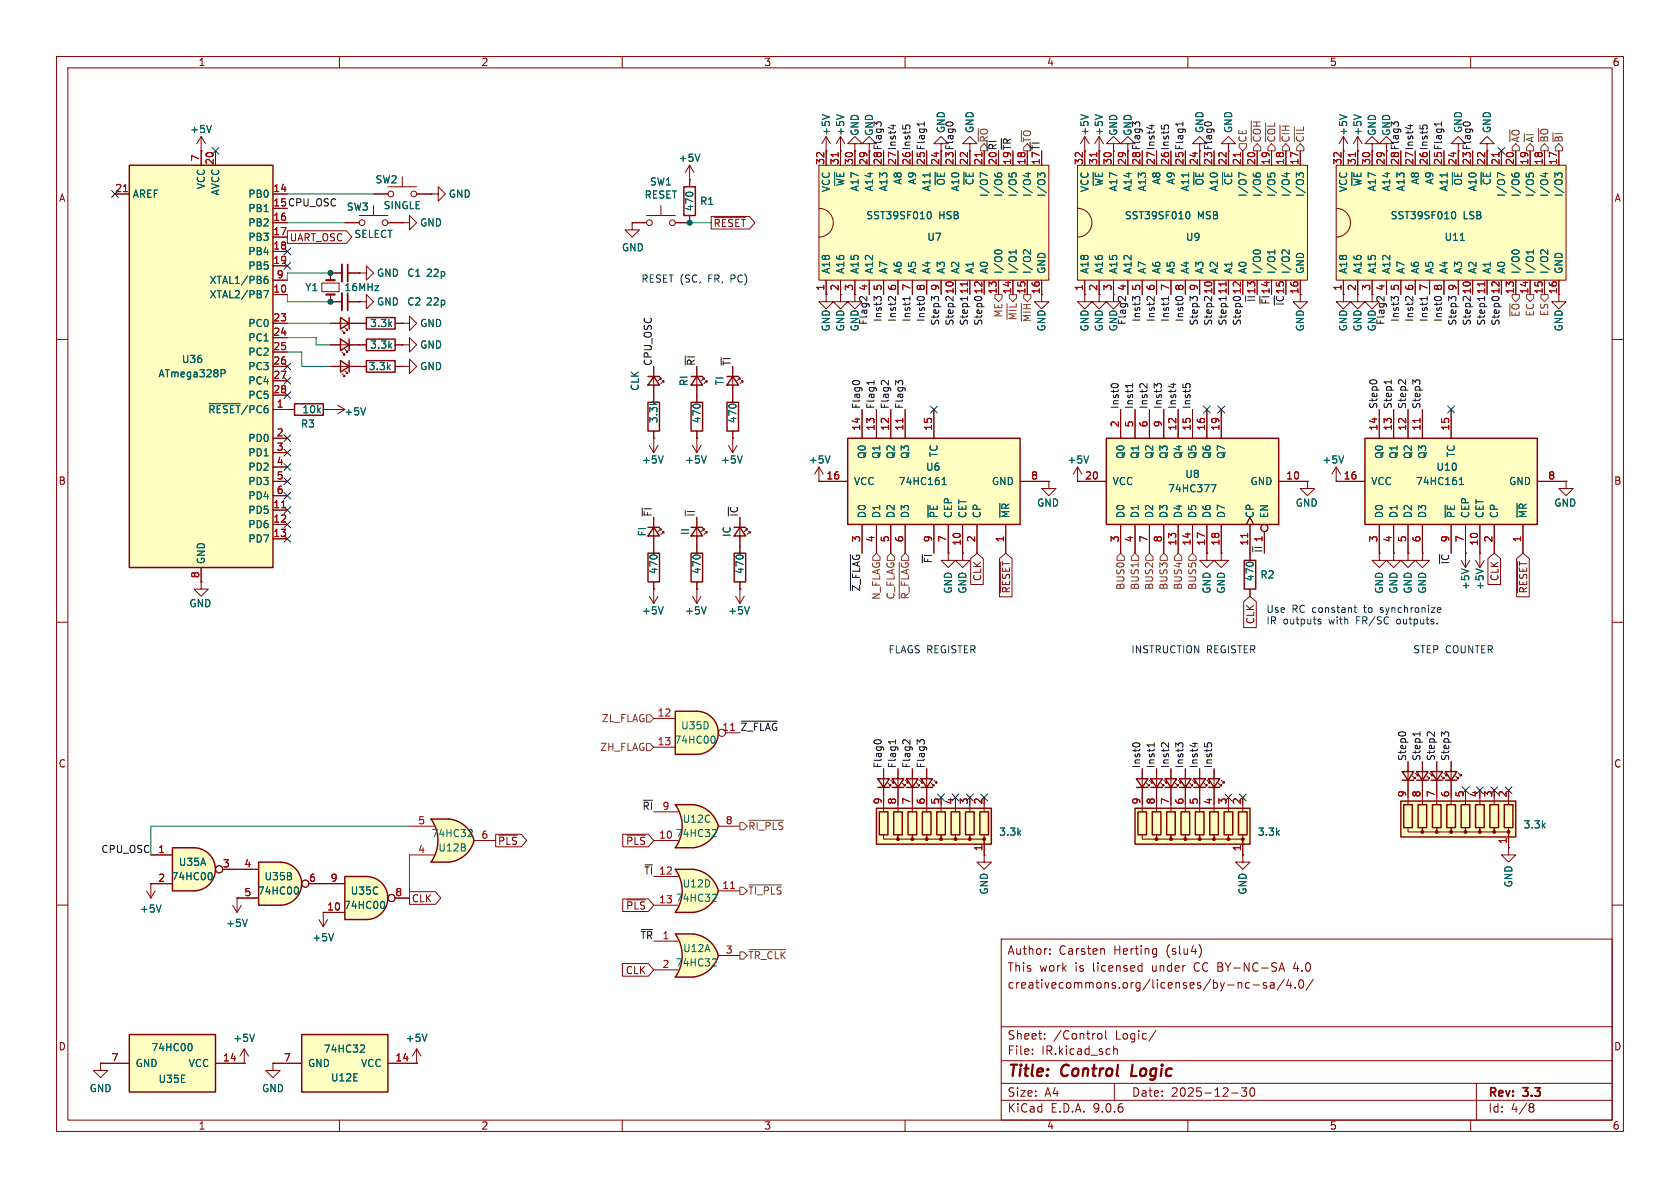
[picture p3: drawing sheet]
<svg xmlns="http://www.w3.org/2000/svg" width="297mm" height="210mm" viewBox="0 0 297 210" stroke-linecap="round" stroke-linejoin="round" font-family="sans-serif">
<defs><g id="words">
<g font-size="2.8" fill="#840000">
<text x="178" y="190.9">Title:</text>
<text x="187.7" y="190.9">Control</text>
<text x="200.8" y="190.9">Logic</text>
</g>
<g font-size="2.1" fill="#840000">
<text x="178" y="172">This</text>
<text x="178" y="169">Author:</text>
<text x="183.7" y="172">work</text>
<text x="187.2" y="169">Carsten</text>
<text x="190.1" y="172">is</text>
<text x="193.3" y="172">licensed</text>
<text x="197" y="169">Herting</text>
<text x="203.9" y="172">under</text>
<text x="206.3" y="169">(slu4)</text>
<text x="211.5" y="172">CC BY-NC-SA</text>
<text x="229.4" y="172">4.0</text>
<text x="178" y="175">creativecommons.org/licenses/by-nc-sa/4.0/</text>
<text x="178" y="184">Sheet:</text>
<text x="186.2" y="184">/Control</text>
<text x="197.2" y="184">Logic/</text>
<text x="178" y="186.7">File:</text>
<text x="184.1" y="186.7">IR.kicad_sch</text>
<text x="178" y="196.9">KiCad</text>
<text x="178" y="194.1">Size:</text>
<text x="184.7" y="194.1">A4</text>
<text x="185.7" y="196.9">E.D.A.</text>
<text x="193.3" y="196.9">9.0.6</text>
<text x="200" y="194.1">Date:</text>
<text x="207" y="194.1">2025-12-30</text>
<text x="263" y="194.3">Rev:</text>
<text x="263" y="196.9">Id:</text>
<text x="267.1" y="196.9">4/8</text>
<text x="269.4" y="194.3">3.3</text>
</g>
<g font-size="1.8" fill="#840000">
<text x="35" y="11.9">1</text>
<text x="85" y="11.9">2</text>
<text x="135" y="11.9">3</text>
<text x="185" y="11.9">4</text>
<text x="235" y="11.9">5</text>
<text x="285" y="11.9">6</text>
<text x="156" y="29.3" transform="rotate(-90 156 29.3)">28 Flag3</text>
<text x="158.5" y="29.3" transform="rotate(-90 158.5 29.3)">27 Inst4</text>
<text x="161" y="29.3" transform="rotate(-90 161 29.3)">26 Inst5</text>
<text x="163.6" y="29.3" transform="rotate(-90 163.6 29.3)">25 Flag1</text>
<text x="168.7" y="29.3" transform="rotate(-90 168.7 29.3)">23 Flag0</text>
<text x="176.3" y="29.3" transform="rotate(-90 176.3 29.3)">20 ~{RI}</text>
<text x="178.8" y="29.3" transform="rotate(-90 178.8 29.3)">19 ~{TR}</text>
<text x="183.9" y="29.3" transform="rotate(-90 183.9 29.3)">17 ~{TI}</text>
<text x="201.7" y="29.3" transform="rotate(-90 201.7 29.3)">28 Flag3</text>
<text x="204.2" y="29.3" transform="rotate(-90 204.2 29.3)">27 Inst4</text>
<text x="206.8" y="29.3" transform="rotate(-90 206.8 29.3)">26 Inst5</text>
<text x="209.3" y="29.3" transform="rotate(-90 209.3 29.3)">25 Flag1</text>
<text x="214.4" y="29.3" transform="rotate(-90 214.4 29.3)">23 Flag0</text>
<text x="247.4" y="29.3" transform="rotate(-90 247.4 29.3)">28 Flag3</text>
<text x="249.9" y="29.3" transform="rotate(-90 249.9 29.3)">27 Inst4</text>
<text x="252.5" y="29.3" transform="rotate(-90 252.5 29.3)">26 Inst5</text>
<text x="255" y="29.3" transform="rotate(-90 255 29.3)">25 Flag1</text>
<text x="260.1" y="29.3" transform="rotate(-90 260.1 29.3)">23 Flag0</text>
<text x="10.3" y="35.9">A</text>
<text x="285.3" y="35.9">A</text>
<text x="48.2" y="36.6">15 CPU_OSC</text>
<text x="126" y="40.3">~{RESET}</text>
<text x="51.1" y="42.9">UART_OSC</text>
<text x="148.3" y="51.5" transform="rotate(-90 148.3 51.5)">2</text>
<text x="183.9" y="52.1" transform="rotate(-90 183.9 52.1)">16</text>
<text x="194.1" y="51.5" transform="rotate(-90 194.1 51.5)">2</text>
<text x="229.6" y="52.1" transform="rotate(-90 229.6 52.1)">16</text>
<text x="275.3" y="52.1" transform="rotate(-90 275.3 52.1)">16</text>
<text x="10.3" y="85.9">B</text>
<text x="285.3" y="85.9">B</text>
<text x="173.7" y="102.8" transform="rotate(-90 173.7 102.8)">CLK</text>
<text x="178.8" y="105" transform="rotate(-90 178.8 105)">~{RESET}</text>
<text x="265.1" y="102.8" transform="rotate(-90 265.1 102.8)">CLK</text>
<text x="270.2" y="105" transform="rotate(-90 270.2 105)">~{RESET}</text>
<text x="221.9" y="110.5" transform="rotate(-90 221.9 110.5)">CLK</text>
<text x="10.3" y="135.9">C</text>
<text x="285.3" y="135.9">C</text>
<text x="87.9" y="149.5">~{PLS}</text>
<text x="110.6" y="149.5">~{PLS}</text>
<text x="72.7" y="159.7">CLK</text>
<text x="110.6" y="161">~{PLS}</text>
<text x="110.5" y="172.4">CLK</text>
<text x="10.3" y="185.9">D</text>
<text x="285.3" y="185.9">D</text>
<text x="35" y="199.9">1</text>
<text x="85" y="199.9">2</text>
<text x="135" y="199.9">3</text>
<text x="185" y="199.9">4</text>
<text x="235" y="199.9">5</text>
<text x="285" y="199.9">6</text>
</g>
<g font-size="1.8" fill="#006464">
<text x="33.5" y="23.7">+5V</text>
<text x="167.2" y="23.6" transform="rotate(-90 167.2 23.6)">GND</text>
<text x="172.3" y="23.6" transform="rotate(-90 172.3 23.6)">GND</text>
<text x="213" y="23.6" transform="rotate(-90 213 23.6)">GND</text>
<text x="218" y="23.6" transform="rotate(-90 218 23.6)">GND</text>
<text x="258.7" y="23.6" transform="rotate(-90 258.7 23.6)">GND</text>
<text x="263.8" y="23.6" transform="rotate(-90 263.8 23.6)">GND</text>
<text x="119.9" y="28.8">+5V</text>
<text x="146.9" y="24.1" transform="rotate(-90 146.9 24.1)">+5V</text>
<text x="149.5" y="24.1" transform="rotate(-90 149.5 24.1)">+5V</text>
<text x="152" y="24.1" transform="rotate(-90 152 24.1)">GND</text>
<text x="154.5" y="24.1" transform="rotate(-90 154.5 24.1)">GND</text>
<text x="192.6" y="24.1" transform="rotate(-90 192.6 24.1)">+5V</text>
<text x="195.2" y="24.1" transform="rotate(-90 195.2 24.1)">+5V</text>
<text x="197.7" y="24.1" transform="rotate(-90 197.7 24.1)">GND</text>
<text x="200.3" y="24.1" transform="rotate(-90 200.3 24.1)">GND</text>
<text x="238.4" y="24.1" transform="rotate(-90 238.4 24.1)">+5V</text>
<text x="240.9" y="24.1" transform="rotate(-90 240.9 24.1)">+5V</text>
<text x="243.4" y="24.1" transform="rotate(-90 243.4 24.1)">GND</text>
<text x="246" y="24.1" transform="rotate(-90 246 24.1)">GND</text>
<text x="23.4" y="35.2">AREF</text>
<text x="36.4" y="33.5" transform="rotate(-90 36.4 33.5)">VCC</text>
<text x="39" y="34.6" transform="rotate(-90 39 34.6)">AVCC</text>
<text x="43.8" y="35.2">PB0</text>
<text x="66.3" y="32.6">SW2</text>
<text x="79.2" y="35.2">GND</text>
<text x="113.9" y="35.3">RESET</text>
<text x="114.8" y="33">SW1</text>
<text x="146.9" y="34.1" transform="rotate(-90 146.9 34.1)">VCC</text>
<text x="149.5" y="33" transform="rotate(-90 149.5 33)">~{WE}</text>
<text x="152" y="33.9" transform="rotate(-90 152 33.9)">A17</text>
<text x="154.5" y="33.9" transform="rotate(-90 154.5 33.9)">A14</text>
<text x="157.1" y="33.9" transform="rotate(-90 157.1 33.9)">A13</text>
<text x="159.6" y="32.7" transform="rotate(-90 159.6 32.7)">A8</text>
<text x="162.2" y="32.7" transform="rotate(-90 162.2 32.7)">A9</text>
<text x="164.7" y="33.9" transform="rotate(-90 164.7 33.9)">A11</text>
<text x="167.2" y="32.9" transform="rotate(-90 167.2 32.9)">~{OE}</text>
<text x="169.8" y="33.9" transform="rotate(-90 169.8 33.9)">A10</text>
<text x="172.3" y="32.8" transform="rotate(-90 172.3 32.8)">~{CE}</text>
<text x="174.9" y="34.9" transform="rotate(-90 174.9 34.9)">I/O7</text>
<text x="177.4" y="34.9" transform="rotate(-90 177.4 34.9)">I/O6</text>
<text x="179.9" y="34.9" transform="rotate(-90 179.9 34.9)">I/O5</text>
<text x="182.5" y="34.9" transform="rotate(-90 182.5 34.9)">I/O4</text>
<text x="185" y="34.9" transform="rotate(-90 185 34.9)">I/O3</text>
<text x="192.6" y="34.1" transform="rotate(-90 192.6 34.1)">VCC</text>
<text x="195.2" y="33" transform="rotate(-90 195.2 33)">~{WE}</text>
<text x="197.7" y="33.9" transform="rotate(-90 197.7 33.9)">A17</text>
<text x="200.3" y="33.9" transform="rotate(-90 200.3 33.9)">A14</text>
<text x="202.8" y="33.9" transform="rotate(-90 202.8 33.9)">A13</text>
<text x="205.3" y="32.7" transform="rotate(-90 205.3 32.7)">A8</text>
<text x="207.9" y="32.7" transform="rotate(-90 207.9 32.7)">A9</text>
<text x="210.4" y="33.9" transform="rotate(-90 210.4 33.9)">A11</text>
<text x="213" y="32.9" transform="rotate(-90 213 32.9)">~{OE}</text>
<text x="215.5" y="33.9" transform="rotate(-90 215.5 33.9)">A10</text>
<text x="218" y="32.8" transform="rotate(-90 218 32.8)">~{CE}</text>
<text x="220.6" y="34.9" transform="rotate(-90 220.6 34.9)">I/O7</text>
<text x="223.1" y="34.9" transform="rotate(-90 223.1 34.9)">I/O6</text>
<text x="225.7" y="34.9" transform="rotate(-90 225.7 34.9)">I/O5</text>
<text x="228.2" y="34.9" transform="rotate(-90 228.2 34.9)">I/O4</text>
<text x="230.7" y="34.9" transform="rotate(-90 230.7 34.9)">I/O3</text>
<text x="238.4" y="34.1" transform="rotate(-90 238.4 34.1)">VCC</text>
<text x="240.9" y="33" transform="rotate(-90 240.9 33)">~{WE}</text>
<text x="243.4" y="33.9" transform="rotate(-90 243.4 33.9)">A17</text>
<text x="246" y="33.9" transform="rotate(-90 246 33.9)">A14</text>
<text x="248.5" y="33.9" transform="rotate(-90 248.5 33.9)">A13</text>
<text x="251.1" y="32.7" transform="rotate(-90 251.1 32.7)">A8</text>
<text x="253.6" y="32.7" transform="rotate(-90 253.6 32.7)">A9</text>
<text x="256.1" y="33.9" transform="rotate(-90 256.1 33.9)">A11</text>
<text x="258.7" y="32.9" transform="rotate(-90 258.7 32.9)">~{OE}</text>
<text x="261.2" y="33.9" transform="rotate(-90 261.2 33.9)">A10</text>
<text x="263.8" y="32.8" transform="rotate(-90 263.8 32.8)">~{CE}</text>
<text x="266.3" y="34.9" transform="rotate(-90 266.3 34.9)">I/O7</text>
<text x="268.8" y="34.9" transform="rotate(-90 268.8 34.9)">I/O6</text>
<text x="271.4" y="34.9" transform="rotate(-90 271.4 34.9)">I/O5</text>
<text x="273.9" y="34.9" transform="rotate(-90 273.9 34.9)">I/O4</text>
<text x="276.5" y="34.9" transform="rotate(-90 276.5 34.9)">I/O3</text>
<text x="43.8" y="37.7">PB1</text>
<text x="43.8" y="40.2">PB2</text>
<text x="61.2" y="37.4">SW3</text>
<text x="67.7" y="37.2">SINGLE</text>
<text x="74.2" y="40.2">GND</text>
<text x="122.8" y="37.5" transform="rotate(-90 122.8 37.5)">470</text>
<text x="123.7" y="36.4">R1</text>
<text x="153" y="39">SST39SF010</text>
<text x="165.9" y="39">HSB</text>
<text x="198.8" y="39">SST39SF010</text>
<text x="211.7" y="39">MSB</text>
<text x="245.8" y="39">SST39SF010</text>
<text x="258.7" y="39">LSB</text>
<text x="43.8" y="42.8">PB3</text>
<text x="43.8" y="45.3">PB4</text>
<text x="43.8" y="47.9">PB5</text>
<text x="62.6" y="42.3">SELECT</text>
<text x="109.9" y="44.6">GND</text>
<text x="163.8" y="42.8">U7</text>
<text x="209.6" y="42.8">U9</text>
<text x="255.3" y="42.8">U11</text>
<text x="37" y="50.4">XTAL1/PB6</text>
<text x="37" y="52.9">XTAL2/PB7</text>
<text x="53.9" y="51.7">Y1</text>
<text x="60.8" y="51.7">16MHz</text>
<text x="66.5" y="49.1">GND</text>
<text x="71.9" y="49.1">C1</text>
<text x="75.2" y="49.1">22p</text>
<text x="146.9" y="48.5" transform="rotate(-90 146.9 48.5)">A18</text>
<text x="149.5" y="48.5" transform="rotate(-90 149.5 48.5)">A16</text>
<text x="152" y="48.5" transform="rotate(-90 152 48.5)">A15</text>
<text x="154.5" y="48.5" transform="rotate(-90 154.5 48.5)">A12</text>
<text x="157.1" y="48.5" transform="rotate(-90 157.1 48.5)">A7</text>
<text x="159.6" y="48.5" transform="rotate(-90 159.6 48.5)">A6</text>
<text x="162.2" y="48.5" transform="rotate(-90 162.2 48.5)">A5</text>
<text x="164.7" y="48.5" transform="rotate(-90 164.7 48.5)">A4</text>
<text x="167.2" y="48.5" transform="rotate(-90 167.2 48.5)">A3</text>
<text x="169.8" y="48.5" transform="rotate(-90 169.8 48.5)">A2</text>
<text x="172.3" y="48.5" transform="rotate(-90 172.3 48.5)">A1</text>
<text x="174.9" y="48.5" transform="rotate(-90 174.9 48.5)">A0</text>
<text x="177.4" y="48.5" transform="rotate(-90 177.4 48.5)">I/O0</text>
<text x="179.9" y="48.5" transform="rotate(-90 179.9 48.5)">I/O1</text>
<text x="182.5" y="48.5" transform="rotate(-90 182.5 48.5)">I/O2</text>
<text x="185" y="48.5" transform="rotate(-90 185 48.5)">GND</text>
<text x="192.6" y="48.5" transform="rotate(-90 192.6 48.5)">A18</text>
<text x="195.2" y="48.5" transform="rotate(-90 195.2 48.5)">A16</text>
<text x="197.7" y="48.5" transform="rotate(-90 197.7 48.5)">A15</text>
<text x="200.3" y="48.5" transform="rotate(-90 200.3 48.5)">A12</text>
<text x="202.8" y="48.5" transform="rotate(-90 202.8 48.5)">A7</text>
<text x="205.3" y="48.5" transform="rotate(-90 205.3 48.5)">A6</text>
<text x="207.9" y="48.5" transform="rotate(-90 207.9 48.5)">A5</text>
<text x="210.4" y="48.5" transform="rotate(-90 210.4 48.5)">A4</text>
<text x="213" y="48.5" transform="rotate(-90 213 48.5)">A3</text>
<text x="215.5" y="48.5" transform="rotate(-90 215.5 48.5)">A2</text>
<text x="218" y="48.5" transform="rotate(-90 218 48.5)">A1</text>
<text x="220.6" y="48.5" transform="rotate(-90 220.6 48.5)">A0</text>
<text x="223.1" y="48.5" transform="rotate(-90 223.1 48.5)">I/O0</text>
<text x="225.7" y="48.5" transform="rotate(-90 225.7 48.5)">I/O1</text>
<text x="228.2" y="48.5" transform="rotate(-90 228.2 48.5)">I/O2</text>
<text x="230.7" y="48.5" transform="rotate(-90 230.7 48.5)">GND</text>
<text x="238.4" y="48.5" transform="rotate(-90 238.4 48.5)">A18</text>
<text x="240.9" y="48.5" transform="rotate(-90 240.9 48.5)">A16</text>
<text x="243.4" y="48.5" transform="rotate(-90 243.4 48.5)">A15</text>
<text x="246" y="48.5" transform="rotate(-90 246 48.5)">A12</text>
<text x="248.5" y="48.5" transform="rotate(-90 248.5 48.5)">A7</text>
<text x="251.1" y="48.5" transform="rotate(-90 251.1 48.5)">A6</text>
<text x="253.6" y="48.5" transform="rotate(-90 253.6 48.5)">A5</text>
<text x="256.1" y="48.5" transform="rotate(-90 256.1 48.5)">A4</text>
<text x="258.7" y="48.5" transform="rotate(-90 258.7 48.5)">A3</text>
<text x="261.2" y="48.5" transform="rotate(-90 261.2 48.5)">A2</text>
<text x="263.8" y="48.5" transform="rotate(-90 263.8 48.5)">A1</text>
<text x="266.3" y="48.5" transform="rotate(-90 266.3 48.5)">A0</text>
<text x="268.8" y="48.5" transform="rotate(-90 268.8 48.5)">I/O0</text>
<text x="271.4" y="48.5" transform="rotate(-90 271.4 48.5)">I/O1</text>
<text x="273.9" y="48.5" transform="rotate(-90 273.9 48.5)">I/O2</text>
<text x="276.5" y="48.5" transform="rotate(-90 276.5 48.5)">GND</text>
<text x="43.8" y="58">PC0</text>
<text x="65.3" y="58">3.3k</text>
<text x="66.5" y="54.2">GND</text>
<text x="71.9" y="54.2">C2</text>
<text x="74.2" y="58">GND</text>
<text x="75.2" y="54.2">22p</text>
<text x="146.9" y="58.7" transform="rotate(-90 146.9 58.7)">GND</text>
<text x="149.5" y="58.7" transform="rotate(-90 149.5 58.7)">GND</text>
<text x="152" y="58.7" transform="rotate(-90 152 58.7)">GND</text>
<text x="185" y="58.7" transform="rotate(-90 185 58.7)">GND</text>
<text x="192.6" y="58.7" transform="rotate(-90 192.6 58.7)">GND</text>
<text x="195.2" y="58.7" transform="rotate(-90 195.2 58.7)">GND</text>
<text x="197.7" y="58.7" transform="rotate(-90 197.7 58.7)">GND</text>
<text x="230.7" y="58.7" transform="rotate(-90 230.7 58.7)">GND</text>
<text x="238.4" y="58.7" transform="rotate(-90 238.4 58.7)">GND</text>
<text x="240.9" y="58.7" transform="rotate(-90 240.9 58.7)">GND</text>
<text x="243.4" y="58.7" transform="rotate(-90 243.4 58.7)">GND</text>
<text x="276.5" y="58.7" transform="rotate(-90 276.5 58.7)">GND</text>
<text x="32.1" y="64.4">U36</text>
<text x="43.8" y="60.6">PC1</text>
<text x="43.8" y="63.1">PC2</text>
<text x="43.8" y="65.6">PC3</text>
<text x="65.1" y="65.6">3.3k</text>
<text x="65.3" y="61.8">3.3k</text>
<text x="74.2" y="65.6">GND</text>
<text x="74.2" y="61.8">GND</text>
<text x="27.9" y="66.9">ATmega328P</text>
<text x="43.8" y="68.2">PC4</text>
<text x="43.8" y="70.7">PC5</text>
<text x="113.1" y="69.2" transform="rotate(-90 113.1 69.2)">CLK</text>
<text x="121.8" y="68.3" transform="rotate(-90 121.8 68.3)">RI</text>
<text x="128.1" y="68.2" transform="rotate(-90 128.1 68.2)">TI</text>
<text x="36.7" y="73.3">~{RESET}/PC6</text>
<text x="53.1" y="75.8">R3</text>
<text x="53.3" y="73.3">10k</text>
<text x="60.8" y="73.6">+5V</text>
<text x="116.4" y="74.9" transform="rotate(-90 116.4 74.9)">3.3k</text>
<text x="124.1" y="74.9" transform="rotate(-90 124.1 74.9)">470</text>
<text x="130.4" y="74.9" transform="rotate(-90 130.4 74.9)">470</text>
<text x="43.8" y="78.3">PD0</text>
<text x="43.8" y="80.9">PD1</text>
<text x="43.8" y="83.4">PD2</text>
<text x="113.4" y="82.1">+5V</text>
<text x="121" y="82.1">+5V</text>
<text x="127.4" y="82.1">+5V</text>
<text x="142.9" y="82.1">+5V</text>
<text x="153.3" y="81.2" transform="rotate(-90 153.3 81.2)">Q0</text>
<text x="155.8" y="81.2" transform="rotate(-90 155.8 81.2)">Q1</text>
<text x="158.3" y="81.2" transform="rotate(-90 158.3 81.2)">Q2</text>
<text x="160.9" y="81.2" transform="rotate(-90 160.9 81.2)">Q3</text>
<text x="163.6" y="83.4">U6</text>
<text x="166" y="80.9" transform="rotate(-90 166 80.9)">TC</text>
<text x="188.6" y="82.1">+5V</text>
<text x="199" y="81.2" transform="rotate(-90 199 81.2)">Q0</text>
<text x="201.5" y="81.2" transform="rotate(-90 201.5 81.2)">Q1</text>
<text x="204.1" y="81.2" transform="rotate(-90 204.1 81.2)">Q2</text>
<text x="206.6" y="81.2" transform="rotate(-90 206.6 81.2)">Q3</text>
<text x="209.1" y="81.2" transform="rotate(-90 209.1 81.2)">Q4</text>
<text x="211.7" y="81.2" transform="rotate(-90 211.7 81.2)">Q5</text>
<text x="214.2" y="81.2" transform="rotate(-90 214.2 81.2)">Q6</text>
<text x="216.8" y="81.2" transform="rotate(-90 216.8 81.2)">Q7</text>
<text x="233.7" y="82.1">+5V</text>
<text x="244.7" y="81.2" transform="rotate(-90 244.7 81.2)">Q0</text>
<text x="247.2" y="81.2" transform="rotate(-90 247.2 81.2)">Q1</text>
<text x="249.8" y="81.2" transform="rotate(-90 249.8 81.2)">Q2</text>
<text x="252.3" y="81.2" transform="rotate(-90 252.3 81.2)">Q3</text>
<text x="253.8" y="83.4">U10</text>
<text x="257.4" y="80.9" transform="rotate(-90 257.4 80.9)">TC</text>
<text x="43.8" y="86">PD3</text>
<text x="43.8" y="88.5">PD4</text>
<text x="150.9" y="86">VCC</text>
<text x="158.8" y="86">74HC161</text>
<text x="175.3" y="86">GND</text>
<text x="183.2" y="89.8">GND</text>
<text x="196.6" y="86">VCC</text>
<text x="206.4" y="87.2">74HC377</text>
<text x="209.4" y="84.7">U8</text>
<text x="221" y="86">GND</text>
<text x="229" y="89.8">GND</text>
<text x="242.3" y="86">VCC</text>
<text x="250.2" y="86">74HC161</text>
<text x="266.7" y="86">GND</text>
<text x="274.7" y="89.8">GND</text>
<text x="43.8" y="91">PD5</text>
<text x="43.8" y="93.6">PD6</text>
<text x="114.4" y="94.9" transform="rotate(-90 114.4 94.9)">FI</text>
<text x="122" y="94.7" transform="rotate(-90 122 94.7)">II</text>
<text x="129.4" y="95" transform="rotate(-90 129.4 95)">IC</text>
<text x="153.3" y="91.7" transform="rotate(-90 153.3 91.7)">D0</text>
<text x="155.8" y="91.7" transform="rotate(-90 155.8 91.7)">D1</text>
<text x="158.3" y="91.7" transform="rotate(-90 158.3 91.7)">D2</text>
<text x="160.9" y="91.7" transform="rotate(-90 160.9 91.7)">D3</text>
<text x="166" y="91.7" transform="rotate(-90 166 91.7)">~{PE}</text>
<text x="168.5" y="91.7" transform="rotate(-90 168.5 91.7)">CEP</text>
<text x="171" y="91.7" transform="rotate(-90 171 91.7)">CET</text>
<text x="173.6" y="91.7" transform="rotate(-90 173.6 91.7)">CP</text>
<text x="178.7" y="91.7" transform="rotate(-90 178.7 91.7)">~{MR}</text>
<text x="199" y="91.7" transform="rotate(-90 199 91.7)">D0</text>
<text x="201.5" y="91.7" transform="rotate(-90 201.5 91.7)">D1</text>
<text x="204.1" y="91.7" transform="rotate(-90 204.1 91.7)">D2</text>
<text x="206.6" y="91.7" transform="rotate(-90 206.6 91.7)">D3</text>
<text x="209.1" y="91.7" transform="rotate(-90 209.1 91.7)">D4</text>
<text x="211.7" y="91.7" transform="rotate(-90 211.7 91.7)">D5</text>
<text x="214.2" y="91.7" transform="rotate(-90 214.2 91.7)">D6</text>
<text x="216.8" y="91.7" transform="rotate(-90 216.8 91.7)">D7</text>
<text x="221.8" y="91.7" transform="rotate(-90 221.8 91.7)">CP</text>
<text x="224.4" y="91.7" transform="rotate(-90 224.4 91.7)">EN</text>
<text x="244.7" y="91.7" transform="rotate(-90 244.7 91.7)">D0</text>
<text x="247.2" y="91.7" transform="rotate(-90 247.2 91.7)">D1</text>
<text x="249.8" y="91.7" transform="rotate(-90 249.8 91.7)">D2</text>
<text x="252.3" y="91.7" transform="rotate(-90 252.3 91.7)">D3</text>
<text x="257.4" y="91.7" transform="rotate(-90 257.4 91.7)">~{PE}</text>
<text x="259.9" y="91.7" transform="rotate(-90 259.9 91.7)">CEP</text>
<text x="262.5" y="91.7" transform="rotate(-90 262.5 91.7)">CET</text>
<text x="265" y="91.7" transform="rotate(-90 265 91.7)">CP</text>
<text x="270.1" y="91.7" transform="rotate(-90 270.1 91.7)">~{MR}</text>
<text x="36.4" y="99.8" transform="rotate(-90 36.4 99.8)">GND</text>
<text x="43.8" y="96.1">PD7</text>
<text x="116.4" y="101.6" transform="rotate(-90 116.4 101.6)">470</text>
<text x="124.1" y="101.6" transform="rotate(-90 124.1 101.6)">470</text>
<text x="131.7" y="101.6" transform="rotate(-90 131.7 101.6)">470</text>
<text x="33.4" y="107.5">GND</text>
<text x="168.5" y="105" transform="rotate(-90 168.5 105)">GND</text>
<text x="171" y="105" transform="rotate(-90 171 105)">GND</text>
<text x="214.2" y="105" transform="rotate(-90 214.2 105)">GND</text>
<text x="216.8" y="105" transform="rotate(-90 216.8 105)">GND</text>
<text x="221.8" y="102.9" transform="rotate(-90 221.8 102.9)">470</text>
<text x="222.7" y="102.5">R2</text>
<text x="244.7" y="105" transform="rotate(-90 244.7 105)">GND</text>
<text x="247.2" y="105" transform="rotate(-90 247.2 105)">GND</text>
<text x="249.8" y="105" transform="rotate(-90 249.8 105)">GND</text>
<text x="252.3" y="105" transform="rotate(-90 252.3 105)">GND</text>
<text x="259.9" y="104.4" transform="rotate(-90 259.9 104.4)">+5V</text>
<text x="262.5" y="104.4" transform="rotate(-90 262.5 104.4)">+5V</text>
<text x="113.4" y="108.8">+5V</text>
<text x="121" y="108.8">+5V</text>
<text x="128.6" y="108.8">+5V</text>
<text x="119.1" y="131.7">74HC00</text>
<text x="120.3" y="129.1">U35D</text>
<text x="76.2" y="148.2">74HC32</text>
<text x="119.4" y="148.2">74HC32</text>
<text x="120.6" y="145.6">U12C</text>
<text x="176.5" y="147.9">3.3k</text>
<text x="222.3" y="147.9">3.3k</text>
<text x="269.2" y="146.7">3.3k</text>
<text x="30.2" y="155.8">74HC00</text>
<text x="31.5" y="153.3">U35A</text>
<text x="46.7" y="155.8">U35B</text>
<text x="77.4" y="150.7">U12B</text>
<text x="24.6" y="161.5">+5V</text>
<text x="45.5" y="158.3">74HC00</text>
<text x="60.7" y="160.9">74HC00</text>
<text x="61.9" y="158.3">U35C</text>
<text x="119.4" y="159.6">74HC32</text>
<text x="120.6" y="157.1">U12D</text>
<text x="174.9" y="158.2" transform="rotate(-90 174.9 158.2)">GND</text>
<text x="220.6" y="158.2" transform="rotate(-90 220.6 158.2)">GND</text>
<text x="267.6" y="157" transform="rotate(-90 267.6 157)">GND</text>
<text x="39.9" y="164.1">+5V</text>
<text x="55.1" y="166.6">+5V</text>
<text x="119.4" y="171">74HC32</text>
<text x="120.7" y="168.5">U12A</text>
<text x="41.1" y="184.4">+5V</text>
<text x="71.6" y="184.4">+5V</text>
<text x="23.9" y="188.8">GND</text>
<text x="26.7" y="186">74HC00</text>
<text x="27.9" y="191.6">U35E</text>
<text x="33.3" y="188.8">VCC</text>
<text x="54.4" y="188.8">GND</text>
<text x="57.1" y="186.3">74HC32</text>
<text x="58.4" y="191.4">U12E</text>
<text x="63.7" y="188.8">VCC</text>
<text x="15.7" y="193.3">GND</text>
<text x="46.2" y="193.3">GND</text>
</g>
<g font-size="1.8" fill="#a90000">
<text x="35.3" y="28.6" transform="rotate(-90 35.3 28.6)">7</text>
<text x="37.8" y="29.3" transform="rotate(-90 37.8 29.3)">20</text>
<text x="145.8" y="29.3" transform="rotate(-90 145.8 29.3)">32</text>
<text x="148.3" y="29.3" transform="rotate(-90 148.3 29.3)">31</text>
<text x="150.9" y="29.3" transform="rotate(-90 150.9 29.3)">30</text>
<text x="153.4" y="29.3" transform="rotate(-90 153.4 29.3)">29</text>
<text x="156" y="29.3" transform="rotate(-90 156 29.3)">28</text>
<text x="158.5" y="29.3" transform="rotate(-90 158.5 29.3)">27</text>
<text x="161" y="29.3" transform="rotate(-90 161 29.3)">26</text>
<text x="163.6" y="29.3" transform="rotate(-90 163.6 29.3)">25</text>
<text x="166.1" y="29.3" transform="rotate(-90 166.1 29.3)">24</text>
<text x="168.7" y="29.3" transform="rotate(-90 168.7 29.3)">23</text>
<text x="171.2" y="29.3" transform="rotate(-90 171.2 29.3)">22</text>
<text x="173.7" y="29.3" transform="rotate(-90 173.7 29.3)">21</text>
<text x="176.3" y="29.3" transform="rotate(-90 176.3 29.3)">20</text>
<text x="178.8" y="29.3" transform="rotate(-90 178.8 29.3)">19</text>
<text x="181.4" y="29.3" transform="rotate(-90 181.4 29.3)">18</text>
<text x="183.9" y="29.3" transform="rotate(-90 183.9 29.3)">17</text>
<text x="191.5" y="29.3" transform="rotate(-90 191.5 29.3)">32</text>
<text x="194.1" y="29.3" transform="rotate(-90 194.1 29.3)">31</text>
<text x="196.6" y="29.3" transform="rotate(-90 196.6 29.3)">30</text>
<text x="199.1" y="29.3" transform="rotate(-90 199.1 29.3)">29</text>
<text x="201.7" y="29.3" transform="rotate(-90 201.7 29.3)">28</text>
<text x="204.2" y="29.3" transform="rotate(-90 204.2 29.3)">27</text>
<text x="206.8" y="29.3" transform="rotate(-90 206.8 29.3)">26</text>
<text x="209.3" y="29.3" transform="rotate(-90 209.3 29.3)">25</text>
<text x="211.8" y="29.3" transform="rotate(-90 211.8 29.3)">24</text>
<text x="214.4" y="29.3" transform="rotate(-90 214.4 29.3)">23</text>
<text x="216.9" y="29.3" transform="rotate(-90 216.9 29.3)">22</text>
<text x="219.5" y="29.3" transform="rotate(-90 219.5 29.3)">21</text>
<text x="222" y="29.3" transform="rotate(-90 222 29.3)">20</text>
<text x="224.5" y="29.3" transform="rotate(-90 224.5 29.3)">19</text>
<text x="227.1" y="29.3" transform="rotate(-90 227.1 29.3)">18</text>
<text x="229.6" y="29.3" transform="rotate(-90 229.6 29.3)">17</text>
<text x="237.2" y="29.3" transform="rotate(-90 237.2 29.3)">32</text>
<text x="239.8" y="29.3" transform="rotate(-90 239.8 29.3)">31</text>
<text x="242.3" y="29.3" transform="rotate(-90 242.3 29.3)">30</text>
<text x="244.9" y="29.3" transform="rotate(-90 244.9 29.3)">29</text>
<text x="247.4" y="29.3" transform="rotate(-90 247.4 29.3)">28</text>
<text x="249.9" y="29.3" transform="rotate(-90 249.9 29.3)">27</text>
<text x="252.5" y="29.3" transform="rotate(-90 252.5 29.3)">26</text>
<text x="255" y="29.3" transform="rotate(-90 255 29.3)">25</text>
<text x="257.6" y="29.3" transform="rotate(-90 257.6 29.3)">24</text>
<text x="260.1" y="29.3" transform="rotate(-90 260.1 29.3)">23</text>
<text x="262.6" y="29.3" transform="rotate(-90 262.6 29.3)">22</text>
<text x="265.2" y="29.3" transform="rotate(-90 265.2 29.3)">21</text>
<text x="267.7" y="29.3" transform="rotate(-90 267.7 29.3)">20</text>
<text x="270.3" y="29.3" transform="rotate(-90 270.3 29.3)">19</text>
<text x="272.8" y="29.3" transform="rotate(-90 272.8 29.3)">18</text>
<text x="275.3" y="29.3" transform="rotate(-90 275.3 29.3)">17</text>
<text x="20.3" y="34">21</text>
<text x="48.2" y="34">14</text>
<text x="48.2" y="39.1">16</text>
<text x="48.2" y="41.7">17</text>
<text x="48.2" y="36.6">15</text>
<text x="48.2" y="44.2">18</text>
<text x="48.2" y="46.7">19</text>
<text x="48.2" y="51.8">10</text>
<text x="48.8" y="49.3">9</text>
<text x="145.8" y="51.5" transform="rotate(-90 145.8 51.5)">1</text>
<text x="150.9" y="51.5" transform="rotate(-90 150.9 51.5)">3</text>
<text x="153.4" y="51.5" transform="rotate(-90 153.4 51.5)">4</text>
<text x="156" y="51.5" transform="rotate(-90 156 51.5)">5</text>
<text x="158.5" y="51.5" transform="rotate(-90 158.5 51.5)">6</text>
<text x="161" y="51.5" transform="rotate(-90 161 51.5)">7</text>
<text x="163.6" y="51.5" transform="rotate(-90 163.6 51.5)">8</text>
<text x="166.1" y="51.5" transform="rotate(-90 166.1 51.5)">9</text>
<text x="168.7" y="52.1" transform="rotate(-90 168.7 52.1)">10</text>
<text x="171.2" y="52.1" transform="rotate(-90 171.2 52.1)">11</text>
<text x="173.7" y="52.1" transform="rotate(-90 173.7 52.1)">12</text>
<text x="176.3" y="52.1" transform="rotate(-90 176.3 52.1)">13</text>
<text x="178.8" y="52.1" transform="rotate(-90 178.8 52.1)">14</text>
<text x="181.4" y="52.1" transform="rotate(-90 181.4 52.1)">15</text>
<text x="191.5" y="51.5" transform="rotate(-90 191.5 51.5)">1</text>
<text x="196.6" y="51.5" transform="rotate(-90 196.6 51.5)">3</text>
<text x="199.1" y="51.5" transform="rotate(-90 199.1 51.5)">4</text>
<text x="201.7" y="51.5" transform="rotate(-90 201.7 51.5)">5</text>
<text x="204.2" y="51.5" transform="rotate(-90 204.2 51.5)">6</text>
<text x="206.8" y="51.5" transform="rotate(-90 206.8 51.5)">7</text>
<text x="209.3" y="51.5" transform="rotate(-90 209.3 51.5)">8</text>
<text x="211.8" y="51.5" transform="rotate(-90 211.8 51.5)">9</text>
<text x="214.4" y="52.1" transform="rotate(-90 214.4 52.1)">10</text>
<text x="216.9" y="52.1" transform="rotate(-90 216.9 52.1)">11</text>
<text x="219.5" y="52.1" transform="rotate(-90 219.5 52.1)">12</text>
<text x="222" y="52.1" transform="rotate(-90 222 52.1)">13</text>
<text x="224.5" y="52.1" transform="rotate(-90 224.5 52.1)">14</text>
<text x="227.1" y="52.1" transform="rotate(-90 227.1 52.1)">15</text>
<text x="237.2" y="51.5" transform="rotate(-90 237.2 51.5)">1</text>
<text x="239.8" y="51.5" transform="rotate(-90 239.8 51.5)">2</text>
<text x="242.3" y="51.5" transform="rotate(-90 242.3 51.5)">3</text>
<text x="244.9" y="51.5" transform="rotate(-90 244.9 51.5)">4</text>
<text x="247.4" y="51.5" transform="rotate(-90 247.4 51.5)">5</text>
<text x="249.9" y="51.5" transform="rotate(-90 249.9 51.5)">6</text>
<text x="252.5" y="51.5" transform="rotate(-90 252.5 51.5)">7</text>
<text x="255" y="51.5" transform="rotate(-90 255 51.5)">8</text>
<text x="257.6" y="51.5" transform="rotate(-90 257.6 51.5)">9</text>
<text x="260.1" y="52.1" transform="rotate(-90 260.1 52.1)">10</text>
<text x="262.6" y="52.1" transform="rotate(-90 262.6 52.1)">11</text>
<text x="265.2" y="52.1" transform="rotate(-90 265.2 52.1)">12</text>
<text x="267.7" y="52.1" transform="rotate(-90 267.7 52.1)">13</text>
<text x="270.3" y="52.1" transform="rotate(-90 270.3 52.1)">14</text>
<text x="272.8" y="52.1" transform="rotate(-90 272.8 52.1)">15</text>
<text x="48.2" y="56.9">23</text>
<text x="48.2" y="59.4">24</text>
<text x="48.2" y="62">25</text>
<text x="48.2" y="64.5">26</text>
<text x="48.2" y="67.1">27</text>
<text x="48.2" y="69.6">28</text>
<text x="48.8" y="72.1">1</text>
<text x="48.8" y="77.2">2</text>
<text x="152.1" y="76.2" transform="rotate(-90 152.1 76.2)">14</text>
<text x="154.7" y="76.2" transform="rotate(-90 154.7 76.2)">13</text>
<text x="157.2" y="76.2" transform="rotate(-90 157.2 76.2)">12</text>
<text x="159.8" y="76.2" transform="rotate(-90 159.8 76.2)">11</text>
<text x="164.8" y="76.2" transform="rotate(-90 164.8 76.2)">15</text>
<text x="197.9" y="75.6" transform="rotate(-90 197.9 75.6)">2</text>
<text x="200.4" y="75.6" transform="rotate(-90 200.4 75.6)">5</text>
<text x="202.9" y="75.6" transform="rotate(-90 202.9 75.6)">6</text>
<text x="205.5" y="75.6" transform="rotate(-90 205.5 75.6)">9</text>
<text x="208" y="76.2" transform="rotate(-90 208 76.2)">12</text>
<text x="210.6" y="76.2" transform="rotate(-90 210.6 76.2)">15</text>
<text x="213.1" y="76.2" transform="rotate(-90 213.1 76.2)">16</text>
<text x="215.6" y="76.2" transform="rotate(-90 215.6 76.2)">19</text>
<text x="243.6" y="76.2" transform="rotate(-90 243.6 76.2)">14</text>
<text x="246.1" y="76.2" transform="rotate(-90 246.1 76.2)">13</text>
<text x="248.7" y="76.2" transform="rotate(-90 248.7 76.2)">12</text>
<text x="251.2" y="76.2" transform="rotate(-90 251.2 76.2)">11</text>
<text x="256.3" y="76.2" transform="rotate(-90 256.3 76.2)">15</text>
<text x="48.8" y="79.8">3</text>
<text x="48.8" y="82.3">4</text>
<text x="48.2" y="89.9">11</text>
<text x="48.8" y="84.8">5</text>
<text x="48.8" y="87.4">6</text>
<text x="146" y="84.8">16</text>
<text x="182.2" y="84.8">8</text>
<text x="191.7" y="84.8">20</text>
<text x="227.3" y="84.8">10</text>
<text x="237.4" y="84.8">16</text>
<text x="273.6" y="84.8">8</text>
<text x="48.2" y="92.5">12</text>
<text x="48.2" y="95">13</text>
<text x="152.1" y="96" transform="rotate(-90 152.1 96)">3</text>
<text x="154.7" y="96" transform="rotate(-90 154.7 96)">4</text>
<text x="157.2" y="96" transform="rotate(-90 157.2 96)">5</text>
<text x="159.8" y="96" transform="rotate(-90 159.8 96)">6</text>
<text x="164.8" y="96" transform="rotate(-90 164.8 96)">9</text>
<text x="167.4" y="96" transform="rotate(-90 167.4 96)">7</text>
<text x="172.5" y="96" transform="rotate(-90 172.5 96)">2</text>
<text x="177.5" y="96" transform="rotate(-90 177.5 96)">1</text>
<text x="197.9" y="96" transform="rotate(-90 197.9 96)">3</text>
<text x="200.4" y="96" transform="rotate(-90 200.4 96)">4</text>
<text x="202.9" y="96" transform="rotate(-90 202.9 96)">7</text>
<text x="205.5" y="96" transform="rotate(-90 205.5 96)">8</text>
<text x="223.3" y="96" transform="rotate(-90 223.3 96)">1</text>
<text x="243.6" y="96" transform="rotate(-90 243.6 96)">3</text>
<text x="246.1" y="96" transform="rotate(-90 246.1 96)">4</text>
<text x="248.7" y="96" transform="rotate(-90 248.7 96)">5</text>
<text x="251.2" y="96" transform="rotate(-90 251.2 96)">6</text>
<text x="256.3" y="96" transform="rotate(-90 256.3 96)">9</text>
<text x="258.8" y="96" transform="rotate(-90 258.8 96)">7</text>
<text x="263.9" y="96" transform="rotate(-90 263.9 96)">2</text>
<text x="269" y="96" transform="rotate(-90 269 96)">1</text>
<text x="169.9" y="96.6" transform="rotate(-90 169.9 96.6)">10</text>
<text x="208" y="96.6" transform="rotate(-90 208 96.6)">13</text>
<text x="210.6" y="96.6" transform="rotate(-90 210.6 96.6)">14</text>
<text x="213.1" y="96.6" transform="rotate(-90 213.1 96.6)">17</text>
<text x="215.6" y="96.6" transform="rotate(-90 215.6 96.6)">18</text>
<text x="220.7" y="96.6" transform="rotate(-90 220.7 96.6)">11</text>
<text x="261.4" y="96.6" transform="rotate(-90 261.4 96.6)">10</text>
<text x="35.3" y="102.3" transform="rotate(-90 35.3 102.3)">8</text>
<text x="116.2" y="126.7">12</text>
<text x="116.2" y="131.8">13</text>
<text x="127.6" y="129.3">11</text>
<text x="156" y="142.3" transform="rotate(-90 156 142.3)">9</text>
<text x="158.5" y="142.3" transform="rotate(-90 158.5 142.3)">8</text>
<text x="161" y="142.3" transform="rotate(-90 161 142.3)">7</text>
<text x="163.6" y="142.3" transform="rotate(-90 163.6 142.3)">6</text>
<text x="166.1" y="142.3" transform="rotate(-90 166.1 142.3)">5</text>
<text x="168.7" y="142.3" transform="rotate(-90 168.7 142.3)">4</text>
<text x="171.2" y="142.3" transform="rotate(-90 171.2 142.3)">3</text>
<text x="173.7" y="142.3" transform="rotate(-90 173.7 142.3)">2</text>
<text x="201.7" y="142.3" transform="rotate(-90 201.7 142.3)">9</text>
<text x="204.2" y="142.3" transform="rotate(-90 204.2 142.3)">8</text>
<text x="206.8" y="142.3" transform="rotate(-90 206.8 142.3)">7</text>
<text x="209.3" y="142.3" transform="rotate(-90 209.3 142.3)">6</text>
<text x="211.8" y="142.3" transform="rotate(-90 211.8 142.3)">5</text>
<text x="214.4" y="142.3" transform="rotate(-90 214.4 142.3)">4</text>
<text x="216.9" y="142.3" transform="rotate(-90 216.9 142.3)">3</text>
<text x="219.5" y="142.3" transform="rotate(-90 219.5 142.3)">2</text>
<text x="248.7" y="141" transform="rotate(-90 248.7 141)">9</text>
<text x="251.2" y="141" transform="rotate(-90 251.2 141)">8</text>
<text x="253.7" y="141" transform="rotate(-90 253.7 141)">7</text>
<text x="256.3" y="141" transform="rotate(-90 256.3 141)">6</text>
<text x="258.8" y="141" transform="rotate(-90 258.8 141)">5</text>
<text x="261.4" y="141" transform="rotate(-90 261.4 141)">4</text>
<text x="263.9" y="141" transform="rotate(-90 263.9 141)">3</text>
<text x="266.4" y="141" transform="rotate(-90 266.4 141)">2</text>
<text x="73.8" y="145.8">5</text>
<text x="85" y="148.3">6</text>
<text x="116.4" y="148.3">10</text>
<text x="128.2" y="145.8">8</text>
<text x="266.4" y="149.3" transform="rotate(-90 266.4 149.3)">1</text>
<text x="27.9" y="150.9">1</text>
<text x="27.9" y="156">2</text>
<text x="39.3" y="153.4">3</text>
<text x="43.1" y="153.4">4</text>
<text x="54.5" y="156">6</text>
<text x="58.3" y="156">9</text>
<text x="73.8" y="150.9">4</text>
<text x="116.4" y="154.7">12</text>
<text x="173.7" y="150.6" transform="rotate(-90 173.7 150.6)">1</text>
<text x="219.5" y="150.6" transform="rotate(-90 219.5 150.6)">1</text>
<text x="43.1" y="158.5">5</text>
<text x="57.7" y="161">10</text>
<text x="69.8" y="158.5">8</text>
<text x="116.4" y="159.8">13</text>
<text x="127.6" y="157.2">11</text>
<text x="117" y="171.2">2</text>
<text x="128.2" y="168.7">3</text>
<text x="19.6" y="187.7">7</text>
<text x="39.3" y="187.7">14</text>
<text x="50.1" y="187.7">7</text>
<text x="69.8" y="187.7">14</text>
</g>
<g font-size="1.8" fill="#0f0f0f">
<text x="174.9" y="25.3" transform="rotate(-90 174.9 25.3)">~{RO}</text>
<text x="222" y="53.5" transform="rotate(-90 222 53.5)">~{II}</text>
<text x="224.5" y="54" transform="rotate(-90 224.5 54)">~{FI}</text>
<text x="153.4" y="57.5" transform="rotate(-90 153.4 57.5)">Flag2</text>
<text x="155.9" y="57" transform="rotate(-90 155.9 57)">Inst3</text>
<text x="158.5" y="57" transform="rotate(-90 158.5 57)">Inst2</text>
<text x="161" y="57" transform="rotate(-90 161 57)">Inst1</text>
<text x="163.6" y="57" transform="rotate(-90 163.6 57)">Inst0</text>
<text x="166.1" y="57.7" transform="rotate(-90 166.1 57.7)">Step3</text>
<text x="168.6" y="57.7" transform="rotate(-90 168.6 57.7)">Step2</text>
<text x="171.2" y="57.7" transform="rotate(-90 171.2 57.7)">Step1</text>
<text x="173.7" y="57.7" transform="rotate(-90 173.7 57.7)">Step0</text>
<text x="199.1" y="57.5" transform="rotate(-90 199.1 57.5)">Flag2</text>
<text x="201.7" y="57" transform="rotate(-90 201.7 57)">Inst3</text>
<text x="204.2" y="57" transform="rotate(-90 204.2 57)">Inst2</text>
<text x="206.7" y="57" transform="rotate(-90 206.7 57)">Inst1</text>
<text x="209.3" y="57" transform="rotate(-90 209.3 57)">Inst0</text>
<text x="211.8" y="57.7" transform="rotate(-90 211.8 57.7)">Step3</text>
<text x="214.4" y="57.7" transform="rotate(-90 214.4 57.7)">Step2</text>
<text x="216.9" y="57.7" transform="rotate(-90 216.9 57.7)">Step1</text>
<text x="219.4" y="57.7" transform="rotate(-90 219.4 57.7)">Step0</text>
<text x="227.1" y="54.1" transform="rotate(-90 227.1 54.1)">~{IC}</text>
<text x="244.8" y="57.5" transform="rotate(-90 244.8 57.5)">Flag2</text>
<text x="247.4" y="57" transform="rotate(-90 247.4 57)">Inst3</text>
<text x="249.9" y="57" transform="rotate(-90 249.9 57)">Inst2</text>
<text x="252.5" y="57" transform="rotate(-90 252.5 57)">Inst1</text>
<text x="255" y="57" transform="rotate(-90 255 57)">Inst0</text>
<text x="257.5" y="57.7" transform="rotate(-90 257.5 57.7)">Step3</text>
<text x="260.1" y="57.7" transform="rotate(-90 260.1 57.7)">Step2</text>
<text x="262.6" y="57.7" transform="rotate(-90 262.6 57.7)">Step1</text>
<text x="265.2" y="57.7" transform="rotate(-90 265.2 57.7)">Step0</text>
<text x="115.3" y="64.8" transform="rotate(-90 115.3 64.8)">CPU_OSC</text>
<text x="122.9" y="64.8" transform="rotate(-90 122.9 64.8)">~{RI}</text>
<text x="129.3" y="64.8" transform="rotate(-90 129.3 64.8)">~{TI}</text>
<text x="152.1" y="72.4" transform="rotate(-90 152.1 72.4)">Flag0</text>
<text x="154.7" y="72.4" transform="rotate(-90 154.7 72.4)">Flag1</text>
<text x="157.2" y="72.4" transform="rotate(-90 157.2 72.4)">Flag2</text>
<text x="159.8" y="72.4" transform="rotate(-90 159.8 72.4)">Flag3</text>
<text x="197.9" y="72.4" transform="rotate(-90 197.9 72.4)">Inst0</text>
<text x="200.4" y="72.4" transform="rotate(-90 200.4 72.4)">Inst1</text>
<text x="202.9" y="72.4" transform="rotate(-90 202.9 72.4)">Inst2</text>
<text x="205.5" y="72.4" transform="rotate(-90 205.5 72.4)">Inst3</text>
<text x="208" y="72.4" transform="rotate(-90 208 72.4)">Inst4</text>
<text x="210.6" y="72.4" transform="rotate(-90 210.6 72.4)">Inst5</text>
<text x="243.6" y="72.4" transform="rotate(-90 243.6 72.4)">Step0</text>
<text x="246.1" y="72.4" transform="rotate(-90 246.1 72.4)">Step1</text>
<text x="248.7" y="72.4" transform="rotate(-90 248.7 72.4)">Step2</text>
<text x="251.2" y="72.4" transform="rotate(-90 251.2 72.4)">Step3</text>
<text x="115.3" y="91.4" transform="rotate(-90 115.3 91.4)">~{FI}</text>
<text x="122.9" y="91.4" transform="rotate(-90 122.9 91.4)">~{II}</text>
<text x="130.5" y="91.4" transform="rotate(-90 130.5 91.4)">~{IC}</text>
<text x="164.8" y="99.7" transform="rotate(-90 164.8 99.7)">~{FI}9</text>
<text x="223.3" y="97.8" transform="rotate(-90 223.3 97.8)">~{II}</text>
<text x="256.3" y="99.9" transform="rotate(-90 256.3 99.9)">~{IC}9</text>
<text x="152.1" y="104.6" transform="rotate(-90 152.1 104.6)">~{Z_FLAG}3</text>
<text x="130.8" y="129.3">~{Z_FLAG}</text>
<text x="155.9" y="135.9" transform="rotate(-90 155.9 135.9)">Flag0</text>
<text x="158.5" y="135.9" transform="rotate(-90 158.5 135.9)">Flag1</text>
<text x="161" y="135.9" transform="rotate(-90 161 135.9)">Flag2</text>
<text x="163.6" y="135.9" transform="rotate(-90 163.6 135.9)">Flag3</text>
<text x="201.7" y="135.9" transform="rotate(-90 201.7 135.9)">Inst0</text>
<text x="204.2" y="135.9" transform="rotate(-90 204.2 135.9)">Inst1</text>
<text x="206.7" y="135.9" transform="rotate(-90 206.7 135.9)">Inst2</text>
<text x="209.3" y="135.9" transform="rotate(-90 209.3 135.9)">Inst3</text>
<text x="211.8" y="135.9" transform="rotate(-90 211.8 135.9)">Inst4</text>
<text x="214.4" y="135.9" transform="rotate(-90 214.4 135.9)">Inst5</text>
<text x="248.7" y="134.6" transform="rotate(-90 248.7 134.6)">Step0</text>
<text x="251.2" y="134.6" transform="rotate(-90 251.2 134.6)">Step1</text>
<text x="253.7" y="134.6" transform="rotate(-90 253.7 134.6)">Step2</text>
<text x="256.3" y="134.6" transform="rotate(-90 256.3 134.6)">Step3</text>
<text x="113.5" y="143.2">~{RI}9</text>
<text x="17.8" y="150.9">CPU_OSC</text>
<text x="113.8" y="154.7">~{TI}</text>
<text x="113.1" y="166.1">~{TR}1</text>
</g>
<g font-size="1.8" fill="#725600">
<text x="182.5" y="25.3" transform="rotate(-90 182.5 25.3)">~{TO}</text>
<text x="220.6" y="25.3" transform="rotate(-90 220.6 25.3)">CE</text>
<text x="223.1" y="25.3" transform="rotate(-90 223.1 25.3)">~{COH}</text>
<text x="225.7" y="25.3" transform="rotate(-90 225.7 25.3)">~{COL}</text>
<text x="228.2" y="25.3" transform="rotate(-90 228.2 25.3)">~{CIH}</text>
<text x="230.7" y="25.3" transform="rotate(-90 230.7 25.3)">~{CIL}</text>
<text x="268.8" y="25.3" transform="rotate(-90 268.8 25.3)">~{AO}</text>
<text x="271.4" y="25.3" transform="rotate(-90 271.4 25.3)">~{AI}</text>
<text x="273.9" y="25.3" transform="rotate(-90 273.9 25.3)">~{BO}</text>
<text x="276.5" y="25.3" transform="rotate(-90 276.5 25.3)">~{BI}</text>
<text x="177.4" y="56.2" transform="rotate(-90 177.4 56.2)">ME</text>
<text x="179.9" y="56.7" transform="rotate(-90 179.9 56.7)">~{MIL}</text>
<text x="182.5" y="57" transform="rotate(-90 182.5 57)">~{MIH}</text>
<text x="268.8" y="56.1" transform="rotate(-90 268.8 56.1)">~{EO}</text>
<text x="271.4" y="56.1" transform="rotate(-90 271.4 56.1)">EC</text>
<text x="273.9" y="56" transform="rotate(-90 273.9 56)">ES</text>
<text x="155.8" y="106.1" transform="rotate(-90 155.8 106.1)">N_FLAG</text>
<text x="158.3" y="106.1" transform="rotate(-90 158.3 106.1)">C_FLAG</text>
<text x="160.9" y="106.1" transform="rotate(-90 160.9 106.1)">~{R_FLAG}</text>
<text x="199" y="104.4" transform="rotate(-90 199 104.4)">BUS0</text>
<text x="201.5" y="104.4" transform="rotate(-90 201.5 104.4)">BUS1</text>
<text x="204.1" y="104.4" transform="rotate(-90 204.1 104.4)">BUS2</text>
<text x="206.6" y="104.4" transform="rotate(-90 206.6 104.4)">BUS3</text>
<text x="209.1" y="104.4" transform="rotate(-90 209.1 104.4)">BUS4</text>
<text x="211.7" y="104.4" transform="rotate(-90 211.7 104.4)">BUS5</text>
<text x="106.3" y="127.9">ZL_FLAG</text>
<text x="106" y="132.9">ZH_FLAG</text>
<text x="132.2" y="146.9">~{RI_PLS}</text>
<text x="132.2" y="158.3">~{TI_PLS}</text>
<text x="132.2" y="169.8">~{TR_CLK}</text>
</g>
<g font-size="1.8" fill="#0000c2">
<text x="113.3" y="50">RESET (SC,</text>
<text x="125.3" y="50">FR,</text>
<text x="129.4" y="50">PC)</text>
<text x="223.8" y="108.7">Use</text>
<text x="223.8" y="110.7">IR</text>
<text x="226.8" y="110.7">outputs</text>
<text x="228.4" y="108.7">RC constant</text>
<text x="235.1" y="110.7">with</text>
<text x="240" y="110.7">FR/SC</text>
<text x="241.4" y="108.7">to</text>
<text x="244.5" y="108.7">synchronize</text>
<text x="247.4" y="110.7">outputs.</text>
<text x="157" y="115.6">FLAGS REGISTER</text>
<text x="199.9" y="115.6">INSTRUCTION</text>
<text x="213.3" y="115.6">REGISTER</text>
<text x="249.7" y="115.6">STEP COUNTER</text>
</g>
</g></defs>
<g fill="none" stroke="#840000" stroke-width=".18">
<path d="M10 10h277v190h-277zM12 12h273v186h-273zM60 10v2M110 10v2M160 10v2M210 10v2M260 10v2M10 60h2M285 60h2M144.8 85.1h.1M144.8 82.6l-.8 1.2M144.8 82.6l.7 1.2"/>
<path d="M144.8 82.6v2.5M10 110h2M285 110h2M207 135.9v5.1M207.8 138.4l.5 .5v-.2v.2h-.3M208.3 137.9l.5 .5v-.2v.2h-.3M214.6 135.9v5.1M215.4 138.4l.5 .5v-.2v.2h-.3M215.9 137.9l.5 .5v-.2v.2h-.2M219.7 151.1v1.3h1.3l-1.3 1.3-1.3-1.3h1.3M219.7 151.1h.1M10 160h2"/>
<path d="M177 166h108v32h-108zM185.6 168.6v.1M185.6 167.8v.1M195 167.7l.2 .2v.8M201.5 170.7l.4 .1M201.9 170.2v1.5M201.9 171.6l-.4 .1M204 167.7l.5 .1M204.5 167.7v1.2l-.3 .3M204.5 168.6l-.5 .1M212 167.1a1.76 1.76 0 0 1 0 2.1M219.5 173.8v.9"/>
<path d="M220.9 173.8l-.4-.1-.3 .3v.4l.1 .2h.6M221.5 174.1h1.2M223.9 173.8l-.4-.1-.2 .2 .1 .2 .5 .2v.3h-.6M224.6 173.8h.6v.9M225.2 174.1h-.5a.29 .29 0 0 0-.2 .3 .29 .29 0 0 0 .2 .3l.5-.1M226.1 171.7l.5-1.5 .5 1.5M226.2 171.3h.8M227 173.1l-1.3 2M227.8 173.1l-.3 1.1h.9M228.2 173.7v1M229 174.6v.1M229 170.1l-.3 1.1h.9"/>
<path d="M229.7 173.3l.3-.1a.81 .81 0 0 1 .5 .6 .81 .81 0 0 1-.3 .8l-.1 .1a.81 .81 0 0 1-.4-1.4zM232.2 173.1l-1.3 2M285 160h2M60 198v2M110 198v2M160 198v2M177 194.5h108M177 191.5h108M177 187.5h108M177 181.5h108M182.5 186.3v.1M182.5 185.5v.1"/>
<path d="M184.7 183.6v.1M184.7 182.8v.1M194.1 182.8l.4-.1 .3 .3v.4l-.1 .2-.4 .1-.2-.1M195.5 182.2v1.3l.2 .2M196.9 184.9v1.5M196.9 185.5l.2-.1 .4 .1v.9M197 191.5v3M204.4 182.1l-1.3 2M210 198v2M217.7 193.2h1.2M219.5 192.3h.9l-.5 .6 .4 .1v.7l-.2 .1h-.4l-.2-.1M221.1 192.4l.2-.1a.81 .81 0 0 1 .6 .6 .81 .81 0 0 1-.3 .8l-.1 .1a.81 .81 0 0 1-.4-1.4z"/>
<path d="M260 198v2M261 191.5v6.5M270.6 195.1l.4 .1 .2 .2-.3 .3M270.6 195.7h.3M270.9 195.7l.2 .2 .1 .4-.2 .2-.4 .1"/>
</g>
<path d="M200.2 188.2l-.2 2h.9" fill="none" stroke="#840000" stroke-width=".4"/>
<path d="M146.7 80.6l-.4 1.3" fill="none" stroke="#006464" stroke-width=".18"/>
<path d="M206 137.7h2l-1 1.5zM206 139.2h2M213.6 137.7h2l-1 1.5zM213.6 139.2h2" fill="none" stroke="#840000" stroke-width=".25"/>
<path d="M200.7 142.9h20.3v6.3h-20.3z" fill="#ffffc2"/>
<g fill="none" stroke="#840000" stroke-width=".25">
<path d="M155.2 137.7h2l-1 1.5zM155.2 139.2h2M157.7 137.7h2.1l-1.1 1.5zM157.7 139.2h2.1M160.3 137.7h2l-1 1.5zM160.3 139.2h2M203.5 137.7h2l-1 1.5zM203.5 139.2h2M200.7 142.9h20.3v6.3h-20.3zM201.2 143.5h1.5v4.1h-1.5zM203.7 143.5h1.5v4.1h-1.5zM206.2 143.5h1.6v4.1h-1.6z"/>
<path d="M208.8 143.5h1.5v4.1h-1.5zM211.3 143.5h1.6v4.1h-1.6zM213.9 143.5h1.5v4.1h-1.5zM216.4 143.5h1.5v4.1h-1.5zM218.9 143.5h1.6v4.1h-1.6z"/>
</g>
<g fill="#840000" stroke="#840000" stroke-width=".18">
<circle cx="219.7" cy="148.3" r=".25"/>
<circle cx="217.2" cy="148.3" r=".25"/>
<circle cx="214.6" cy="148.3" r=".25"/>
<circle cx="212.1" cy="148.3" r=".25"/>
<circle cx="209.5" cy="148.3" r=".25"/>
<circle cx="207" cy="148.3" r=".25"/>
<circle cx="204.5" cy="148.3" r=".25"/>
</g>
<g fill="none" stroke="#840000" stroke-width=".18">
<path d="M156.2 135.9v5.1M157 138.4l.5 .5v-.2v.2h-.3M157.5 137.9l.5 .5v-.2v.2h-.3M158.7 135.9v5.1M159.5 138.4l.5 .5v-.2v.2h-.2M160 137.9l.5 .5v-.2v.2h-.2M161.3 135.9v5.1M162.1 138.4l.5 .5v-.2v.2h-.3M162.6 137.9l.5 .5v-.2v.2h-.3M204.5 135.9v5.1M205.2 138.4l.5 .5v-.2v.2h-.2M205.7 137.9l.5 .5v-.2v.2h-.2"/>
<path d="M174 151.1v1.3h1.3l-1.3 1.3-1.3-1.3h1.3M174 151.1h.1M201.9 147.6v.7h2.6v-.7v.7h2.5v-.7v.7h2.5v-.7v.7h2.6v-.7v.7h2.5v-.7v.7h2.6v-.7v.7h2.5v-.7M201.9 142.2v1.3M204.5 142.2v1.3M207 142.2v1.3M209.5 142.2v1.3M212.1 142.2v1.3M214.6 142.2v1.3M217.2 142.2v1.3M219.7 142.2v1.3M219.7 148.6v2.5"/>
</g>
<path d="M154.9 142.9h20.4v6.3h-20.4z" fill="#ffffc2"/>
<path d="M162.8 137.7h2l-1 1.5zM162.8 139.2h2M154.9 142.9h20.4v6.3h-20.4zM155.4 143.5h1.6v4.1h-1.6zM158 143.5h1.5v4.1h-1.5zM160.5 143.5h1.6v4.1h-1.6zM163.1 143.5h1.5v4.1h-1.5zM165.6 143.5h1.5v4.1h-1.5zM168.1 143.5h1.6v4.1h-1.6zM170.7 143.5h1.5v4.1h-1.5zM173.2 143.5h1.6v4.1h-1.6z" fill="none" stroke="#840000" stroke-width=".25"/>
<g fill="#840000" stroke="#840000" stroke-width=".18">
<circle cx="174" cy="148.3" r=".25"/>
<circle cx="171.4" cy="148.3" r=".25"/>
<circle cx="168.9" cy="148.3" r=".25"/>
<circle cx="166.4" cy="148.3" r=".25"/>
<circle cx="163.8" cy="148.3" r=".25"/>
<circle cx="161.3" cy="148.3" r=".25"/>
<circle cx="158.7" cy="148.3" r=".25"/>
</g>
<g fill="none" stroke="#840000" stroke-width=".18">
<path d="M163.8 135.9v5.1M164.6 138.4l.5 .5v-.2v.2h-.3M165.1 137.9l.5 .5v-.2v.2h-.2M156.2 147.6v.7h2.5v-.7v.7h2.6v-.7v.7h2.5v-.7v.7h2.6v-.7v.7h2.5v-.7v.7h2.5v-.7v.7h2.6v-.7M156.2 142.2v1.3M158.7 142.2v1.3M161.3 142.2v1.3M163.8 142.2v1.3M166.4 142.2v1.3M168.9 142.2v1.3M171.4 142.2v1.3M174 142.2v1.3"/>
<path d="M174 148.6v2.5"/>
</g>
<path d="M149.9 77.5h30.4v15.2h-30.4z" fill="#ffffc2"/>
<path d="M149.9 77.5h30.4v15.2h-30.4zM200.9 137.7h2l-1 1.5zM200.9 139.2h2" fill="none" stroke="#840000" stroke-width=".25"/>
<g fill="none" stroke="#840000" stroke-width=".18">
<path d="M152.4 72.4v5.1M154.9 72.4v5.1M157.5 72.4v5.1M160 72.4v5.1M165.1 72.4v5.1M144.8 85.1h5.1M152.4 92.7v5.1M154.9 92.7v5.1M157.5 92.7v5.1M160 92.7v5.1M165.1 92.7v5.1M167.6 92.7v5.1"/>
<path d="M170.2 92.7v5.1M172.7 92.7v5.1M177.8 92.7v5.1M180.3 85.1h5.1M201.9 135.9v5.1M202.7 138.4l.5 .5v-.2v.2h-.3M203.2 137.9l.5 .5v-.2v.2h-.2"/>
</g>
<path d="M164.1 89.3v2.2M166.6 85.7h.7M166.6 84.8l.3-.4v1.3M176.8 89v2.5" fill="none" stroke="#006464" stroke-width=".18"/>
<path d="M159.6 74v.7" fill="none" stroke="#a90000" stroke-width=".18"/>
<path d="M22.9 29.2h25.4v71.1h-25.4z" fill="#ffffc2"/>
<g fill="none" stroke="#840000" stroke-width=".25">
<path d="M22.9 29.2h25.4v71.1h-25.4zM60.2 56.1l1.5 1.1-1.5 1zM60.2 59.9l1.5 1.1-1.5 1zM61.7 56.1v2.1M61.7 59.9v2.1M52.1 71.4h5v2h-5zM60.2 63.8l1.5 1-1.5 1zM61.7 63.8v2M129.8 93.2h2M130.8 93.2l1 1.5h-2zM247.9 136.4h2l-1 1.5zM247.9 137.9h2"/>
<path d="M250.4 136.4h2.1l-1 1.5zM250.4 137.9h2.1M253 136.4h2l-1 1.5zM253 137.9h2M255.5 136.4h2.1l-1.1 1.5zM255.5 137.9h2.1"/>
</g>
<g fill="none" stroke="#840000" stroke-width=".18">
<path d="M20.3 34.3h2.6M35.6 26.7h.1M35.6 24.1v5.1M35.6 24.1l.7 1.3M35.6 24.1l-.8 1.3M38.1 26.7v2.5M48.3 34.3h2.5M48.3 39.4h2.5M61 39.4h2.5M63.5 38.1h5.1M66 36.3v1.8M68.6 39.4h2.5"/>
<path d="M237.5 26.7h.1M237.5 24.1l-.8 1.3M237.5 24.1l.8 1.3M237.5 24.1v2.6M240 26.7h.1M240 24.1l-.7 1.3M240 24.1l.8 1.3M240 24.1v2.6M242.6 25.4h1.2l-1.2-1.3-1.3 1.3h1.3v1.3M242.6 26.7h.1M245.1 25.4h1.3l-1.3-1.3-1.3 1.3h1.3v1.3M245.1 26.7h.1"/>
<path d="M257.8 25.4h1.3l-1.3-1.3-1.3 1.3h1.3v1.3M257.8 26.7h.1M262.9 25.4h1.3l-1.3-1.3-1.3 1.3h1.3v1.3M262.9 26.7h.1M48.3 41.9h2.5M48.3 44.5h2.5M48.3 47h2.5M48.3 49.5h2.5M48.3 52.1h2.5M48.3 57.2h2.5M48.3 59.7h2.5M56.9 50h3v1.6h-3z"/>
<path d="M58.4 57.2h5.1M58.4 52.1v1.2h2.1M60.5 58.4l.5 .5h-.3h.3v-.2M60.5 48.3h-2.1v1.2M61 57.9l.5 .5h-.3h.3v-.2M61.5 53.3h2M61.5 48.3h2M229.9 52.1v1.2h1.2l-1.2 1.3-1.3-1.3h1.3M237.5 52.1v1.2h1.3l-1.3 1.3-1.3-1.3h1.3M237.5 52.1h.1M240 52.1v1.2h1.3l-1.3 1.3-1.2-1.3h1.2M242.6 52.1v1.2h1.2l-1.2 1.3-1.3-1.3h1.3"/>
<path d="M242.6 52.1h.1M48.3 62.2h2.5M48.3 64.8h2.5M48.3 67.3h2.5M48.3 69.9h2.5M48.3 72.4h3.8M48.3 77.5h2.5M57.1 72.4h3.9M58.4 72.4h.1M58.4 64.8h5.1M58.4 61h5.1M59.7 71.6l1.3 .8"/>
<path d="M60.5 62.2l.5 .5h-.3h.3v-.2M60.5 66l.5 .5h-.3h.3v-.2M61 61.7l.5 .5h-.3h.3v-.2M61 65.5l.5 .5h-.3h.3v-.2M61 72.4l-1.3 .8M48.3 80h2.5M48.3 82.6h2.5M48.3 85.1h2.5M48.3 87.6h2.5M48.3 90.2h2.5M48.3 92.7h2.5M48.3 95.3h2.5"/>
<path d="M130.8 91.4v5.1M131.8 93.5h.3v.2v-.2l-.5 .5M132.3 94h.3v.2v-.2l-.5 .5M246.4 97.8v1.3h1.2l-1.2 1.2-1.3-1.2h1.3M246.4 97.8h.1M251.5 97.8v1.3h1.2l-1.2 1.2-1.3-1.2h1.3M251.5 97.8h.1M35.6 100.3v2.6M122.4 105.4l.8 1.3M123.2 104.1h.1M123.2 104.1v2.6M124 105.4l-.8 1.3"/>
<path d="M248.9 134.6v5.1M249.7 137.2l.5 .5v-.3v.3h-.3M250.2 136.7l.5 .5v-.3v.3h-.3M251.5 134.6v5.1M252.2 137.2l.5 .5v-.3v.3h-.2M252.7 136.7l.5 .5v-.3v.3h-.2M254 134.6v5.1M254.8 137.2l.5 .5v-.3v.3h-.3M255.3 136.7l.5 .5v-.3v.3h-.3M256.5 134.6v5.1M257.3 137.2l.5 .5v-.3v.3h-.2M257.8 136.7l.5 .5v-.3v.3h-.2"/>
<circle cx="64" cy="39.4" r=".51"/>
<circle cx="68.1" cy="39.4" r=".51"/>
</g>
<path d="M21.8 33.9h.8M49.8 89.8h.7" fill="none" stroke="#a90000" stroke-width=".18"/>
<path d="M37.4 22.2l-.4 1.2M236.8 20.3l1.3 .4M239.3 20.3l1.3 .4M46.6 51.4h.9l-.6 1.2M46.7 49.4l.5-.1 .2 .3-.1 .4-.4 .1-.2-.1M47.3 48.8l-.4 .1-.2 .2M37 71.3h5.4M39.1 65.3h.5l.2 .3-.1 .4h-.6M64.6 72.1l-.4 1.3M124.9 107.3l-.5 1.2" fill="none" stroke="#006464" stroke-width=".18"/>
<path d="M61.5 46.7v3.1M61.5 51.8v3.1" fill="none" stroke="#840000" stroke-width=".3"/>
<path d="M60.5 46.7v3.1M60.5 51.8v3.1" fill="none" stroke="#840000" stroke-width=".33"/>
<path d="M57.7 49.5h1.5M57.7 52.1h1.5" fill="none" stroke="#840000" stroke-width=".38"/>
<path d="M236.2 29.2h40.7v20.3h-40.7z" fill="#ffffc2"/>
<g fill="none" stroke="#840000" stroke-width=".18">
<path d="M111.8 39.4v1.2h1.2l-1.2 1.3-1.3-1.3h1.3M111.8 39.4h.1M111.8 39.4h2.5M114.3 38.1h5.1M116.8 36.3v1.8M121.9 31.8h.1M121.9 38.1v1.3h-2.5M121.9 29.2v3.8M121.9 29.2l.8 1.3M121.9 29.2l-.7 1.3M236.2 29.2h40.7v20.3h-40.7zM236.2 36.8a2.54 2.54 0 0 1 2.6 2.6 2.54 2.54 0 0 1-2.6 2.5"/>
<path d="M237.5 26.7v2.5M240 26.7v2.5M242.6 26.7v2.5M245.1 26.7v2.5M257.8 26.7v2.5M262.9 26.7v2.5M265.4 26.7v2.5M268 26.7v2.5M270.5 26.7v2.5M273 26.7v2.5M275.6 26.7v2.5M237.5 49.5v2.6"/>
<path d="M240 49.5v2.6M242.6 49.5v2.6M245.1 49.5v2.6M247.6 49.5v2.6M250.2 49.5v2.6M252.7 49.5v2.6M255.3 49.5v2.6M257.8 49.5v2.6M260.3 49.5v2.6M262.9 49.5v2.6M265.4 49.5v2.6M268 49.5v2.6"/>
<path d="M270.5 49.5v2.6M273 49.5v2.6M275.6 49.5v3.8h1.3l-1.3 1.3-1.3-1.3h1.3M114.8 78.7l.8 1.3M115.6 77.5h.1M115.6 64.8v6.3M115.6 76.2v3.8M116.3 78.7l-.7 1.3M116.6 66.8h.2v.3v-.3l-.5 .5M117.1 67.3h.2v.3v-.3l-.5 .5M122.4 78.7l.8 1.3M123.2 77.5h.1"/>
<path d="M123.2 64.8v6.3M123.2 76.2v3.8M124 78.7l-.8 1.3M124.2 66.8h.3v.3v-.3l-.5 .5M124.7 67.3h.3v.3v-.3l-.5 .5M128.8 78.7l.7 1.3M129.5 77.5h.1M129.5 64.8v6.3M129.5 76.2v3.8M130.3 78.7l-.8 1.3M130.6 66.8h.2v.3v-.3l-.5 .5M131.1 67.3h.2v.3v-.3l-.5 .5"/>
<path d="M167.6 97.8v1.3h1.3l-1.3 1.2-1.2-1.2h1.2M167.6 97.8h.1M170.2 97.8v1.3h1.2l-1.2 1.2-1.3-1.2h1.3M170.2 97.8h.1M213.4 97.8v1.3h1.2l-1.2 1.2-1.3-1.2h1.3M213.4 97.8h.1M221 97.8v1.3M221 104.1v1.3M209.5 135.9v5.1M210.3 138.4l.5 .5v-.2v.2h-.2M210.8 137.9l.5 .5v-.2v.2h-.2M212.1 135.9v5.1"/>
<path d="M212.9 138.4l.5 .5v-.2v.2h-.3M213.4 137.9l.5 .5v-.2v.2h-.3"/>
<circle cx="114.8" cy="39.4" r=".51"/>
<circle cx="118.9" cy="39.4" r=".51"/>
</g>
<path d="M239.6 27v.7M265 27v.7M262.5 49.8v.8" fill="none" stroke="#a90000" stroke-width=".18"/>
<g fill="none" stroke="#006464" stroke-width=".18">
<path d="M123.7 27.2l-.4 1.3M256.9 37.4a.68 .68 0 0 1 .5 .6 .68 .68 0 0 1-.5 .7M266 31.1l-1.3-.6v.9M267.3 30.7v.4M267.8 31.1v-.3l.2-.2h.4l.1 .5M269.8 30.6v.6M270.3 31.1v-.3l.2-.2h.5l.1 .5M272.8 30.7h.8M273.2 30.5v.8l-.9-.3M276.2 31.2v-.4l-.3-.2h-.4l-.1 .4-.5-.4v.8M258.2 42.5h.7M267.3 44.7v-.1a.68 .68 0 0 1 .6-.4 .68 .68 0 0 1 .6 .4v.1"/>
<path d="M271.1 44.2v.7M271.1 44.5h-1.3l.4 .4M273.6 44.2v.8l-.9-.8-.3 .1v.4M117.2 80.6l-.4 1.3M124.9 80.6l-.5 1.3M131.2 80.6l-.4 1.3"/>
</g>
<g fill="none" stroke="#840000" stroke-width=".25">
<path d="M120.9 33h2v5.1h-2zM114.6 71.1h2v5.1h-2zM114.6 66.5h2M115.6 66.5l1 1.6h-2zM122.2 71.1h2v5.1h-2zM122.2 66.5h2M123.2 66.5l1 1.6h-2zM128.5 71.1h2.1v5.1h-2.1zM128.5 66.5h2.1M129.5 66.5l1.1 1.6h-2.1zM220 99.1h2v5h-2zM208.5 137.7h2.1l-1.1 1.5z"/>
<path d="M208.5 139.2h2.1M211.1 137.7h2l-1 1.5zM211.1 139.2h2"/>
</g>
<path d="M34.3 149.9a3.8 3.8 0 0 1 3.8 3.8 3.8 3.8 0 0 1-3.8 3.8z" fill="#ffffc2" stroke="#ffffc2" stroke-width=".18"/>
<path d="M30.5 149.9h3.8v7.6h-3.8z" fill="#ffffc2"/>
<path d="M64.8 56.1h5v2.1h-5zM64.8 59.9h5v2.1h-5zM64.8 63.8h5v2h-5zM30.5 149.9h3.8a3.8 3.8 0 0 1 3.8 3.8 3.8 3.8 0 0 1-3.8 3.8h-3.8z" fill="none" stroke="#840000" stroke-width=".25"/>
<g fill="none" stroke="#840000" stroke-width=".18">
<path d="M66 34.3h2.6M68.6 33h5.1M71.1 39.4h1.3v-1.3l1.3 1.3-1.3 1.2v-1.2M71.1 39.4h.1M71.1 31.2v1.8M73.7 34.3h2.5M76.2 34.3h1.3v-1.3l1.2 1.3-1.2 1.3v-1.3M76.2 34.3h.1M63.5 53.3h1.3v-1.2l1.2 1.2-1.2 1.3v-1.3M63.5 53.3h.1M63.5 48.3h1.3v-1.3l1.2 1.3-1.2 1.2v-1.2M63.5 48.3h.1"/>
<path d="M63.5 57.2h1.3M69.8 57.2h1.3M71.1 57.2h1.3v-1.3l1.3 1.3-1.3 1.2v-1.2M71.1 57.2h.1M63.5 64.8h1.3M63.5 61h1.3M69.8 64.8h1.3M69.8 61h1.3M71.1 64.8h1.3v-1.3l1.3 1.3-1.3 1.2v-1.2M71.1 64.8h.1M71.1 61h1.3v-1.3l1.3 1.3-1.3 1.2v-1.2M71.1 61h.1"/>
<path d="M26.7 151.1h3.8M26.7 156.2h3.8M39.4 153.7h2.5"/>
<circle cx="69.1" cy="34.3" r=".51"/>
<circle cx="73.2" cy="34.3" r=".51"/>
<circle cx="38.7" cy="153.7" r=".63"/>
</g>
<path d="M37.2 154.2a.79 .79 0 0 1 0 1.3" fill="none" stroke="#006464" stroke-width=".18"/>
<path d="M119.4 165.1h3.2M119.4 172.7h3.2" fill="none" stroke="#ffffc2" stroke-width=".18"/>
<g fill="#ffffc2" stroke="#ffffc2" stroke-width=".18">
<path d="M122 167.6l5 1.3a5.2 5.2 0 0 1-4.4 3.8z"/>
<path d="M122.6 165.1a5.1 5.1 0 0 1 4.4 3.8l-5 1.3z"/>
</g>
<path d="M119.4 165.1h3.2v7.6h-3.2a6.7 6.7 0 0 0 0-7.6z" fill="#ffffc2"/>
<path d="M122.2 97.8h2v5.1h-2zM129.8 97.8h2v5.1h-2zM122.6 165.1h-3.2a6.6 6.6 0 0 1 0 7.6h3.2M122.6 165.1a5.1 5.1 0 0 1 4.4 3.8M127 168.9a5.2 5.2 0 0 1-4.4 3.8" fill="none" stroke="#840000" stroke-width=".25"/>
<path d="M123.2 96.5v1.3M130.8 96.5v1.3M123.2 102.9v1.2M130 105.4l.8 1.3M130.8 104.1h.1M130.8 102.9v3.8M131.6 105.4l-.8 1.3M115.6 166.4h4.3M115.6 171.5h4.3M127 168.9h3.8" fill="none" stroke="#840000" stroke-width=".18"/>
<path d="M132.5 107.3l-.4 1.2M126.1 169.5l.4 .1 .2 .3-.8 .9h.8" fill="none" stroke="#006464" stroke-width=".18"/>
<path d="M119.4 142.2h3.2M119.4 149.9h3.2" fill="none" stroke="#ffffc2" stroke-width=".18"/>
<g fill="#ffffc2" stroke="#ffffc2" stroke-width=".18">
<path d="M122 144.7l5 1.4a5.2 5.2 0 0 1-4.4 3.8z"/>
<path d="M122.6 142.2a5.1 5.1 0 0 1 4.4 3.9l-5 1.2z"/>
</g>
<path d="M119.4 142.2h3.2v7.7h-3.2a6.7 6.7 0 0 0 0-7.7z" fill="#ffffc2"/>
<path d="M122.6 142.2h-3.2a6.6 6.6 0 0 1 0 7.7h3.2M122.6 142.2a5.1 5.1 0 0 1 4.4 3.9M127 146.1a5.2 5.2 0 0 1-4.4 3.8" fill="none" stroke="#840000" stroke-width=".25"/>
<path d="M115.6 143.5h4.3M115.6 148.6h4.3M127 146.1h3.8" fill="none" stroke="#840000" stroke-width=".18"/>
<path d="M126.1 146.6l.4 .1 .2 .3-.8 .9h.8" fill="none" stroke="#006464" stroke-width=".18"/>
<path d="M123.2 125.7a3.8 3.8 0 0 1 3.8 3.8 3.8 3.8 0 0 1-3.8 3.9z" fill="#ffffc2" stroke="#ffffc2" stroke-width=".18"/>
<path d="M119.4 125.7h3.8v7.7h-3.8z" fill="#ffffc2"/>
<path d="M119.4 125.7h3.8a3.8 3.8 0 0 1 3.8 3.8 3.8 3.8 0 0 1-3.8 3.9h-3.8z" fill="none" stroke="#840000" stroke-width=".25"/>
<g fill="none" stroke="#840000" stroke-width=".18">
<path d="M115.6 127h3.8M115.6 132.1h3.8M128.3 129.5h2.5"/>
<circle cx="127.6" cy="129.5" r=".63"/>
</g>
<path d="M129.1 129.1h.8" fill="none" stroke="#a90000" stroke-width=".18"/>
<path d="M126.1 130.1a.79 .79 0 0 1 0 1.3" fill="none" stroke="#006464" stroke-width=".18"/>
<path d="M76.2 152.4h3.2M76.2 144.8h3.2" fill="none" stroke="#ffffc2" stroke-width=".18"/>
<g fill="#ffffc2" stroke="#ffffc2" stroke-width=".18">
<path d="M79.4 144.8a5.2 5.2 0 0 1 4.4 3.8l-5 1.3z"/>
<path d="M78.8 147.3l5 1.3a5.1 5.1 0 0 1-4.4 3.8z"/>
</g>
<path d="M76.2 144.8h3.2v7.6h-3.2a6.6 6.6 0 0 0 0-7.6z" fill="#ffffc2"/>
<path d="M114.6 97.8h2v5.1h-2zM114.6 93.2h2M115.6 93.2l1 1.5h-2zM122.2 93.2h2M123.2 93.2l1 1.5h-2zM79.4 144.8h-3.2a6.6 6.6 0 0 1 0 7.6h3.2M79.4 144.8a5.2 5.2 0 0 1 4.4 3.8M83.8 148.6a5.1 5.1 0 0 1-4.4 3.8" fill="none" stroke="#840000" stroke-width=".25"/>
<g fill="none" stroke="#840000" stroke-width=".18">
<path d="M115.6 91.4v6.4M116.6 93.5h.2v.2v-.2l-.5 .5M117.1 94h.2v.2v-.2l-.5 .5M123.2 91.4v5.1M124.2 93.5h.3v.2v-.2l-.5 .5M124.7 94h.3v.2v-.2l-.5 .5M35.6 102.9v1.2h1.2l-1.2 1.3-1.3-1.3h1.3M35.6 102.9h.1M114.8 105.4l.8 1.3M115.6 104.1h.1M115.6 102.9v3.8M116.3 105.4l-.7 1.3"/>
<path d="M72.4 151.1h4.3M72.4 146.1h4.3M83.8 148.6h3.8"/>
</g>
<path d="M117.2 107.3l-.4 1.2M82.9 146.6l.5 .1 .1 .3-.8 .9h.8" fill="none" stroke="#006464" stroke-width=".18"/>
<path d="M119.4 153.7h3.2M119.4 161.3h3.2" fill="none" stroke="#ffffc2" stroke-width=".18"/>
<g fill="#ffffc2" stroke="#ffffc2" stroke-width=".18">
<path d="M122 156.1l5 1.4a5.2 5.2 0 0 1-4.4 3.8z"/>
<path d="M122.6 153.7a5.1 5.1 0 0 1 4.4 3.8l-5 1.3z"/>
</g>
<path d="M119.4 153.7h3.2v7.6h-3.2a6.7 6.7 0 0 0 0-7.6z" fill="#ffffc2"/>
<path d="M122.6 153.7h-3.2a6.6 6.6 0 0 1 0 7.6h3.2M122.6 153.7a5.1 5.1 0 0 1 4.4 3.8M127 157.5a5.2 5.2 0 0 1-4.4 3.8" fill="none" stroke="#840000" stroke-width=".25"/>
<path d="M215.9 97.8v1.3h1.3l-1.3 1.2-1.3-1.2h1.3M215.9 97.8h.1M115.6 154.9h4.3M127 157.5h3.8M115.6 160h4.3" fill="none" stroke="#840000" stroke-width=".18"/>
<path d="M129.1 157.1h.8" fill="none" stroke="#a90000" stroke-width=".18"/>
<path d="M126.1 158.1h.4l.2 .3-.8 .9h.8" fill="none" stroke="#006464" stroke-width=".18"/>
<path d="M53.3 182.9h15.3v10.1h-15.3z" fill="#ffffc2"/>
<path d="M53.3 182.9h15.3v10.1h-15.3z" fill="none" stroke="#840000" stroke-width=".25"/>
<path d="M48.3 188h5M68.6 188h5.1" fill="none" stroke="#840000" stroke-width=".18"/>
<path d="M63.9 184.7l.4 .1 .1 .3-.7 .9h.7" fill="none" stroke="#006464" stroke-width=".18"/>
<path d="M22.9 182.9h15.2v10.1h-15.2z" fill="#ffffc2"/>
<path d="M22.9 182.9h15.2v10.1h-15.2z" fill="none" stroke="#840000" stroke-width=".25"/>
<g fill="none" stroke="#840000" stroke-width=".18">
<path d="M17.8 188v1.2h-1.3l1.3 1.3 1.2-1.3h-1.2M17.8 188h.1M17.8 188h5.1M38.1 188h5.1M43.2 188h.1M43.2 185.4l-.8 1.3M43.2 185.4l.7 1.3M43.2 185.4v2.6M48.3 188v1.2h-1.3l1.3 1.3 1.2-1.3h-1.2M48.3 188h.1M73.7 188h.1M73.7 185.4l-.8 1.3"/>
<path d="M73.7 185.4l.7 1.3M73.7 185.4v2.6"/>
</g>
<path d="M33.7 184.5a.79 .79 0 0 1 0 1.2M45 182.8l-.4 1.3M75.5 182.8l-.4 1.3" fill="none" stroke="#006464" stroke-width=".18"/>
<path d="M49.5 152.4a3.8 3.8 0 0 1 3.8 3.8 3.8 3.8 0 0 1-3.8 3.8z" fill="#ffffc2" stroke="#ffffc2" stroke-width=".18"/>
<path d="M45.7 152.4h3.8v7.6h-3.8z" fill="#ffffc2"/>
<path d="M45.7 152.4h3.8a3.8 3.8 0 0 1 3.8 3.8 3.8 3.8 0 0 1-3.8 3.8h-3.8z" fill="none" stroke="#840000" stroke-width=".25"/>
<g fill="none" stroke="#840000" stroke-width=".18">
<path d="M41.9 153.7h3.8M41.9 158.8h3.8M54.6 156.2h2.5M56.4 162.6l.7 1.2M57.1 161.3h.1M57.1 161.3v2.5M57.9 162.6l-.8 1.2"/>
<circle cx="54" cy="156.2" r=".63"/>
</g>
<path d="M52.5 156.8a.79 .79 0 0 1 0 1.3M59 165l-.5 1.3" fill="none" stroke="#006464" stroke-width=".18"/>
<path d="M64.8 154.9a3.8 3.8 0 0 1 3.8 3.9 3.8 3.8 0 0 1-3.8 3.8z" fill="#ffffc2" stroke="#ffffc2" stroke-width=".18"/>
<path d="M61 154.9h3.8v7.7h-3.8z" fill="#ffffc2"/>
<path d="M61 154.9h3.8a3.8 3.8 0 0 1 3.8 3.9 3.8 3.8 0 0 1-3.8 3.8h-3.8z" fill="none" stroke="#840000" stroke-width=".25"/>
<g fill="none" stroke="#840000" stroke-width=".18">
<path d="M146 26.7h.1M146 24.1l-.7 1.3M146 24.1l.8 1.3M146 24.1v2.6M148.6 26.7h.1M148.6 24.1l-.8 1.3M148.6 24.1l.8 1.3M148.6 24.1v2.6M151.1 25.4h1.3l-1.3-1.3-1.2 1.3h1.2v1.3M151.1 26.7h.1M153.7 25.4h1.2l-1.2-1.3-1.3 1.3h1.3v1.3M153.7 26.7h.1"/>
<path d="M166.4 25.4h1.2l-1.2-1.3-1.3 1.3h1.3v1.3M166.4 26.7h.1M171.4 25.4h1.3l-1.3-1.3-1.2 1.3h1.2v1.3M171.4 26.7h.1M184.1 52.1v1.2h1.3l-1.3 1.3-1.2-1.3h1.2M258.3 99.1l.8 1.2M259.1 97.8h.1M259.1 97.8v2.5M259.8 99.1l-.7 1.2M260.9 99.1l.7 1.2M261.6 97.8h.1M261.6 97.8v2.5"/>
<path d="M262.4 99.1l-.8 1.2M276.9 85.1v1.3h1.2l-1.2 1.2-1.3-1.2h1.3M276.9 85.1h.1M25.9 157.5l.8 1.3M26.7 156.2h.1M26.7 156.2v2.6M27.4 157.5l-.7 1.3M41.9 158.8h.1M41.9 158.8v2.5M57.1 156.2h3.9M69.8 158.8h2.6M41.1 160l.8 1.3"/>
<path d="M42.7 160l-.8 1.3M57.1 161.3h3.9"/>
<circle cx="69.2" cy="158.7" r=".63"/>
</g>
<path d="M145.4 20.3l1.2 .4M147.9 20.3l1.3 .4M258.4 100.6l1.3 .4M260.9 100.6l1.3 .4M28.5 160l-.4 1.2M67.7 159.3a.79 .79 0 0 1 0 1.3M43.7 162.5l-.4 1.3" fill="none" stroke="#006464" stroke-width=".18"/>
<path d="M241.3 77.5h30.5v15.2h-30.5z" fill="#ffffc2"/>
<path d="M241.3 77.5h30.5v15.2h-30.5z" fill="none" stroke="#840000" stroke-width=".25"/>
<g fill="none" stroke="#840000" stroke-width=".18">
<path d="M191.8 26.7h.1M191.8 24.1l-.8 1.3M191.8 24.1l.7 1.3M191.8 24.1v2.6M194.3 26.7h.1M194.3 24.1l-.8 1.3M194.3 24.1l.8 1.3M194.3 24.1v2.6M196.8 25.4h1.3l-1.3-1.3-1.2 1.3h1.2v1.3M196.8 26.7h.1M199.4 25.4h1.3l-1.3-1.3-1.3 1.3h1.3v1.3M199.4 26.7h.1"/>
<path d="M191.8 52.1v1.2h1.2l-1.2 1.3-1.3-1.3h1.3M191.8 52.1h.1M194.3 52.1v1.2h1.3l-1.3 1.3-1.3-1.3h1.3M196.8 52.1v1.2h1.3l-1.3 1.3-1.2-1.3h1.2M196.8 52.1h.1M243.8 72.4v5.1M246.4 72.4v5.1M248.9 72.4v5.1M251.5 72.4v5.1M256.5 72.4v5.1M185.4 85.1v1.3h1.3l-1.3 1.2-1.3-1.2h1.3M185.4 85.1h.1"/>
<path d="M190.5 85.1h.1M190.5 82.6l-.8 1.2M190.5 82.6l.8 1.2M190.5 82.6v2.5M236.2 85.1h5.1M243.8 92.7v5.1M246.4 92.7v5.1M248.9 97.8v1.3h1.3l-1.3 1.2-1.3-1.2h1.3M248.9 97.8h.1M248.9 92.7v5.1M251.5 92.7v5.1M256.5 92.7v5.1"/>
<path d="M259.1 92.7v5.1M261.6 92.7v5.1M264.2 92.7v5.1M269.2 92.7v5.1M271.8 85.1h5.1"/>
</g>
<path d="M191.1 20.3l1.2 .4M193.6 20.3l1.3 .4M192.5 80.6l-.5 1.3M255.5 89.3v2.2M258 85.7h.7M258 84.8l.4-.4v1.3M268.2 89v2.5" fill="none" stroke="#006464" stroke-width=".18"/>
<path d="M251 74v.7" fill="none" stroke="#a90000" stroke-width=".18"/>
<path d="M190.5 29.2h40.6v20.3h-40.6z" fill="#ffffc2"/>
<g fill="none" stroke="#840000" stroke-width=".18">
<path d="M190.5 29.2h40.6v20.3h-40.6zM190.5 36.8a2.54 2.54 0 0 1 2.5 2.6 2.54 2.54 0 0 1-2.5 2.5M191.8 26.7v2.5M194.3 26.7v2.5M196.8 26.7v2.5M199.4 26.7v2.5M212.1 26.7v2.5M217.2 26.7v2.5M219.7 26.7v2.5M222.2 26.7v2.5M224.8 26.7v2.5M227.3 26.7v2.5"/>
<path d="M229.9 26.7v2.5M191.8 49.5v2.6M194.3 49.5v2.6M196.8 49.5v2.6M199.4 49.5v2.6M201.9 49.5v2.6M204.5 49.5v2.6M207 49.5v2.6M209.5 49.5v2.6M212.1 49.5v2.6M214.6 49.5v2.6M217.2 49.5v2.6"/>
<path d="M219.7 49.5v2.6M222.2 49.5v2.6M224.8 49.5v2.6M227.3 49.5v2.6M229.9 49.5v2.6"/>
</g>
<path d="M193.9 27v.7M219.3 27v.7M216.8 49.8v.8" fill="none" stroke="#a90000" stroke-width=".18"/>
<g fill="none" stroke="#006464" stroke-width=".18">
<path d="M209.9 37.4a.68 .68 0 0 1 .5 .6 .68 .68 0 0 1-.5 .7M220.3 31.1l-1.3-.6v.9M221.6 30.7v.4M222 31.1v-.3l.3-.2h.4l.1 .5M224.1 30.6v.6M224.6 31.1v-.3l.2-.2h.4l.2 .5M227.1 30.7h.8M227.5 30.5v.8l-.9-.3M230.4 31.2v-.4l-.2-.2h-.4l-.1 .4-.5-.4v.8M221.6 44.7v-.1a.68 .68 0 0 1 .6-.4 .68 .68 0 0 1 .6 .4v.1M225.4 44.2v.7M225.4 44.5h-1.3l.4 .4"/>
<path d="M227.9 44.2v.8l-.9-.8-.3 .1-.1 .4"/>
</g>
<path d="M195.6 77.5h30.5v15.2h-30.5z" fill="#ffffc2"/>
<path d="M195.6 77.5h30.5v15.2h-30.5z" fill="none" stroke="#840000" stroke-width=".25"/>
<g fill="none" stroke="#840000" stroke-width=".18">
<path d="M212.1 25.4h1.3l-1.3-1.3-1.3 1.3h1.3v1.3M212.1 26.7h.1M217.2 25.4h1.2l-1.2-1.3-1.3 1.3h1.3v1.3M217.2 26.7h.1M148.6 52.1v1.2h1.3l-1.3 1.3-1.3-1.3h1.3M198.1 72.4v5.1M200.7 72.4v5.1M203.2 72.4v5.1M205.7 72.4v5.1M208.3 72.4v5.1M210.8 72.4v5.1M213.4 72.4v5.1"/>
<path d="M215.9 72.4v5.1M190.5 85.1h5.1M198.1 92.7v5.1M200.7 92.7v5.1M203.2 92.7v5.1M205.7 92.7v5.1M208.3 92.7v5.1M210.8 92.7v5.1M213.4 92.7v5.1M215.9 92.7v5.1M220.3 92.7l.7-1.3 .6 1.3M221 92.7v5.1"/>
<path d="M223.5 94v3.8M226.1 85.1h5"/>
<circle cx="223.5" cy="93.3" r=".63"/>
</g>
<path d="M220.6 94.3v.7" fill="none" stroke="#a90000" stroke-width=".18"/>
<path d="M214.1 85.7h.9l-.6 1.2" fill="none" stroke="#006464" stroke-width=".18"/>
<path d="M144.8 29.2h40.6v20.3h-40.6z" fill="#ffffc2"/>
<g fill="none" stroke="#840000" stroke-width=".18">
<path d="M144.8 29.2h40.6v20.3h-40.6zM144.8 36.8a2.54 2.54 0 0 1 2.5 2.6 2.54 2.54 0 0 1-2.5 2.5M146 26.7v2.5M148.6 26.7v2.5M151.1 26.7v2.5M153.7 26.7v2.5M166.4 26.7v2.5M171.4 26.7v2.5M174 26.7v2.5M181.6 26.7v2.5M146 52.1v1.2h1.3l-1.3 1.3-1.2-1.3h1.2M146 52.1h.1"/>
<path d="M146 49.5v2.6M148.6 49.5v2.6M151.1 49.5v2.6M153.7 49.5v2.6M156.2 49.5v2.6M158.7 49.5v2.6M161.3 49.5v2.6M163.8 49.5v2.6M166.4 49.5v2.6M168.9 49.5v2.6M171.4 49.5v2.6M174 49.5v2.6"/>
<path d="M176.5 49.5v2.6M179.1 49.5v2.6M181.6 49.5v2.6M184.1 49.5v2.6M231.1 85.1v1.3h1.3l-1.3 1.2-1.2-1.2h1.2M231.1 85.1h.1M236.2 85.1h.1M236.2 82.6l-.7 1.2M236.2 82.6l.8 1.2M236.2 82.6v2.5M243.8 97.8v1.3h1.3l-1.3 1.2-1.2-1.2h1.2M243.8 97.8h.1"/>
</g>
<path d="M148.2 27v.7M173.6 27v.7M171 49.8v.8" fill="none" stroke="#a90000" stroke-width=".18"/>
<g fill="none" stroke="#006464" stroke-width=".18">
<path d="M164.2 37.4a.68 .68 0 0 1 .5 .6 .68 .68 0 0 1-.5 .7M174.6 31.1l-1.3-.6v.9M175.8 30.7l.1 .4M176.3 31.1v-.3l.3-.2h.4l.1 .5M178.4 30.6v.6M178.9 31.1v-.3l.2-.2h.4l.1 .5M181.3 30.7h.9M181.8 30.5v.8l-.9-.3M184.7 31.2v-.4l-.2-.2h-.4l-.2 .4-.4-.4v.8M175.9 44.7l-.1-.1a.68 .68 0 0 1 .7-.4 .68 .68 0 0 1 .6 .4l-.1 .1M179.6 44.2v.7M179.6 44.5h-1.2l.3 .4"/>
<path d="M182.2 44.2v.8l-.9-.8-.3 .1-.1 .4M237.5 80.6l-.4 1.3"/>
</g>
<path d="M247.6 141.6h20.4v6.4h-20.4z" fill="#ffffc2"/>
<path d="M247.6 141.6h20.4v6.4h-20.4zM248.2 142.2h1.5v4.1h-1.5zM250.7 142.2h1.5v4.1h-1.5zM253.2 142.2h1.6v4.1h-1.6zM255.8 142.2h1.5v4.1h-1.5zM258.3 142.2h1.5v4.1h-1.5zM260.9 142.2h1.5v4.1h-1.5zM263.4 142.2h1.5v4.1h-1.5zM265.9 142.2h1.6v4.1h-1.6z" fill="none" stroke="#840000" stroke-width=".25"/>
<g fill="#840000" stroke="#840000" stroke-width=".18">
<circle cx="266.7" cy="147.1" r=".25"/>
<circle cx="264.2" cy="147.1" r=".25"/>
<circle cx="261.6" cy="147.1" r=".25"/>
<circle cx="259.1" cy="147.1" r=".25"/>
<circle cx="256.5" cy="147.1" r=".25"/>
<circle cx="254" cy="147.1" r=".25"/>
<circle cx="251.5" cy="147.1" r=".25"/>
</g>
<g fill="none" stroke="#840000" stroke-width=".18">
<path d="M20.3 34.3h2.6M35.6 26.7h.1M35.6 26.7v2.5M38.1 26.7v2.5M48.3 34.3h2.5M48.3 39.4h2.5M61 39.4h2.5M66 34.3h2.6M68.6 39.4h2.5M71.1 39.4h.1M73.7 34.3h2.5M76.2 34.3h.1"/>
<path d="M111.8 39.4h.1M111.8 39.4h2.5M121.9 31.8h.1M121.9 38.1v1.3h-2.5M121.9 31.8v1.2M125.7 38.3h6.8l.9 1.1-.9 1.1h-6.8zM126.3 38.4h5.5M146 26.7h.1M146 26.7v2.5M148.6 26.7h.1M148.6 26.7v2.5M151.1 26.7h.1"/>
<path d="M151.1 26.7v2.5M153.7 26.7h.1M153.7 26.7v2.5M166.4 26.7h.1M166.4 26.7v2.5M171.4 26.7h.1M171.4 26.7v2.5M174 26.7v2.5M181.6 26.7v2.5M191.8 26.7h.1M191.8 26.7v2.5M194.3 26.7h.1"/>
<path d="M194.3 26.7v2.5M196.8 26.7h.1M196.8 26.7v2.5M199.4 26.7h.1M199.4 26.7v2.5M212.1 26.7h.1M212.1 26.7v2.5M217.2 26.7h.1M217.2 26.7v2.5M219.7 26.7v2.5M222.2 26.7v2.5M224.8 26.7v2.5"/>
<path d="M227.3 26.7v2.5M229.9 26.7v2.5M237.5 26.7h.1M237.5 26.7v2.5M240 26.7h.1M240 26.7v2.5M242.6 26.7h.1M242.6 26.7v2.5M245.1 26.7h.1M245.1 26.7v2.5M257.8 26.7h.1M257.8 26.7v2.5"/>
<path d="M262.9 26.7h.1M262.9 26.7v2.5M265.4 26.7v2.5M268 26.7v2.5M270.5 26.7v2.5M273 26.7v2.5M275.6 26.7v2.5M48.3 41.9h2.5M48.3 44.5h2.5M48.3 47h2.5M48.3 49.5h2.5M48.3 52.1h2.5"/>
<path d="M48.3 57.2h2.5M48.3 59.7h2.5M50.8 40.8h10.5l.9 1.1-.9 1.1h-10.5zM58.4 57.2h1.8M58.4 52.1v1.2h2.1M60.5 48.3h-2.1v1.2M61.5 53.3h2M61.5 48.3h2M61.7 57.2h3.1M63.5 53.3h.1M63.5 48.3h.1M69.8 57.2h1.3"/>
<path d="M71.1 57.2h.1M146 52.1h.1M146 49.5v2.6M148.6 49.5v2.6M151.1 52.1v1.2h1.3l-1.3 1.3-1.2-1.3h1.2M151.1 52.1h.1M151.1 49.5v2.6M153.7 49.5v2.6M156.2 49.5v2.6M158.7 49.5v2.6M161.3 49.5v2.6M163.8 49.5v2.6"/>
<path d="M166.4 49.5v2.6M168.9 49.5v2.6M171.4 49.5v2.6M174 49.5v2.6M176.5 49.5v2.6M179.1 49.5v2.6M181.6 49.5v2.6M184.1 49.5v2.6M191.8 52.1h.1M191.8 49.5v2.6M194.3 49.5v2.6M196.8 52.1h.1"/>
<path d="M196.8 49.5v2.6M199.4 49.5v2.6M201.9 49.5v2.6M204.5 49.5v2.6M207 49.5v2.6M209.5 49.5v2.6M212.1 49.5v2.6M214.6 49.5v2.6M217.2 49.5v2.6M219.7 49.5v2.6M222.2 49.5v2.6M224.8 49.5v2.6"/>
<path d="M227.3 49.5v2.6M229.9 49.5v2.6M237.5 52.1h.1M237.5 49.5v2.6M240 49.5v2.6M242.6 52.1h.1M242.6 49.5v2.6M245.1 49.5v2.6M247.6 49.5v2.6M250.2 49.5v2.6M252.7 49.5v2.6M255.3 49.5v2.6"/>
<path d="M257.8 49.5v2.6M260.3 49.5v2.6M262.9 49.5v2.6M265.4 49.5v2.6M268 49.5v2.6M270.5 49.5v2.6M273 49.5v2.6M275.6 49.5v2.6M48.3 62.2h2.5M48.3 64.8h2.5M48.3 67.3h2.5M48.3 69.9h2.5"/>
<path d="M48.3 72.4h3.8M48.3 77.5h2.5M57.1 72.4h1.3M58.4 72.4h.1M58.4 64.8h1.8M58.4 61h1.8M61.7 64.8h3.1M61.7 61h3.1M69.8 64.8h1.3M69.8 61h1.3M71.1 64.8h.1M71.1 61h.1"/>
<path d="M115.6 77.5h.1M115.6 64.8v1.7M115.6 68.1v3M115.6 76.2v1.3M123.2 77.5h.1M123.2 64.8v1.7M123.2 68.1v3M123.2 76.2v1.3M129.5 77.5h.1M129.5 64.8v1.7M129.5 68.1v3M129.5 76.2v1.3"/>
<path d="M152.4 72.4v5.1M154.9 72.4v5.1M157.5 72.4v5.1M160 72.4v5.1M165.1 72.4v5.1M198.1 72.4v5.1M200.7 72.4v5.1M203.2 72.4v5.1M205.7 72.4v5.1M208.3 72.4v5.1M210.8 72.4v5.1M213.4 72.4v5.1"/>
<path d="M215.9 72.4v5.1M243.8 72.4v5.1M246.4 72.4v5.1M248.9 72.4v5.1M251.5 72.4v5.1M256.5 72.4v5.1M48.3 85.1h2.5M48.3 80h2.5M48.3 82.6h2.5M48.3 87.6h2.5M48.3 90.2h2.5M48.3 92.7h2.5"/>
<path d="M48.3 95.3h2.5M115.6 91.4v1.8M115.6 94.7v3.1M123.2 91.4v1.8M123.2 94.7v3.1M130.8 91.4v1.8M130.8 94.7v3.1M144.8 85.1h.1M144.8 85.1h5.1M152.4 92.7v5.1M154.9 92.7v5.1M157.5 92.7v5.1"/>
<path d="M160 92.7v5.1M165.1 92.7v5.1M167.6 97.8h.1M167.6 92.7v5.1M170.2 97.8h.1M170.2 92.7v5.1M171.6 98.7l1.1-.9 1.1 .9v4.6h-2.2zM172.7 92.7v5.1M176.7 98.7l1.1-.9 1.1 .9v6.8h-2.2zM176.8 99.3v5.5M177.8 92.7v5.1M180.3 85.1h5.1"/>
<path d="M185.4 85.1h.1M190.5 85.1h.1M190.5 85.1h5.1M198.1 92.7v5.1M200.7 92.7v5.1M203.2 92.7v5.1M205.7 92.7v5.1M208.3 92.7v5.1M210.8 92.7v5.1M213.4 97.8h.1M213.4 92.7v5.1M215.9 97.8h.1"/>
<path d="M215.9 92.7v5.1M220.3 92.7l.7-1.3 .6 1.3M221 92.7v6.4M223.5 94v3.8M226.1 85.1h5M231.1 85.1h.1M236.2 85.1h.1M236.2 85.1h5.1M243.8 97.8h.1M243.8 92.7v5.1M246.4 97.8h.1M246.4 92.7v5.1"/>
<path d="M248.9 97.8h.1M248.9 92.7v5.1M251.5 97.8h.1M251.5 92.7v5.1M256.5 92.7v5.1M259.1 97.8h.1M259.1 92.7v5.1M261.6 97.8h.1M261.6 92.7v5.1M263 98.7l1.2-.9 1.1 .9v4.6h-2.3zM264.2 92.7v5.1M268.1 98.7l1.1-.9 1.2 .9v6.8h-2.3z"/>
<path d="M268.3 99.3v5.5M269.2 92.7v5.1M271.8 85.1h5.1M276.9 85.1h.1M35.6 102.9h.1M35.6 100.3v2.6M115.6 104.1h.1M115.6 102.9v1.2M123.2 104.1h.1M123.2 102.9v1.2M130.8 104.1h.1M130.8 102.9v1.2"/>
<path d="M219.9 106.4l1.1-1 1.1 1v4.5h-2.2zM221 104.1v1.3M156.2 135.9v1.8M156.2 139.2v1.8M158.7 135.9v1.8M158.7 139.2v1.8M161.3 135.9v1.8M161.3 139.2v1.8M163.8 135.9v1.8M163.8 139.2v1.8M201.9 135.9v1.8M201.9 139.2v1.8"/>
<path d="M204.5 135.9v1.8M204.5 139.2v1.8M207 135.9v1.8M207 139.2v1.8M209.5 135.9v1.8M209.5 139.2v1.8M212.1 135.9v1.8M212.1 139.2v1.8M214.6 135.9v1.8M214.6 139.2v1.8M248.9 134.6v1.8M248.9 137.9v1.8"/>
<path d="M251.5 134.6v1.8M251.5 137.9v1.8M254 134.6v1.8M254 137.9v1.8M256.5 134.6v1.8M256.5 137.9v1.8M26.7 156.2h.1M26.7 156.2h3.8M26.7 151.1h3.8M39.4 153.7h6.3M41.9 158.8h.1M41.9 158.8h3.8"/>
<path d="M54.6 156.2h6.4M69.8 158.8h2.6M72.4 157.6h4.6l.9 1.2-.9 1.1h-4.6zM87.6 147.5h4.6l.9 1.1-.9 1.1h-4.6zM88.2 147.6h3.2M110.1 158.9h4.5l1 1.1-1 1.1h-4.5zM110.1 147.5h4.5l1 1.1-1 1.1h-4.5zM110.8 147.6h3.3M110.8 159.1h3.3M174 151.1h.1M174 148.6v2.5M219.7 151.1h.1"/>
<path d="M219.7 148.6v2.5M248.9 146.3v.8h2.6v-.8v.8h2.5v-.8v.8h2.5v-.8v.8h2.6v-.8v.8h2.5v-.8v.8h2.6v-.8v.8h2.5v-.8M248.9 141v1.2M251.5 141v1.2M254 141v1.2M256.5 141v1.2M259.1 141v1.2M261.6 141v1.2M264.2 141v1.2M266.7 149.9v1.2h1.3l-1.3 1.3-1.3-1.3h1.3M266.7 149.9h.1M266.7 141v1.2"/>
<path d="M266.7 147.3v2.6M57.1 161.3h.1M57.1 161.3h3.9M110 170.3h4.6l1 1.2-1 1.1h-4.6zM17.8 188h.1M17.8 188h5.1M38.1 188h5.1M43.2 188h.1M48.3 188h.1M48.3 188h5M68.6 188h5.1M73.7 188h.1"/>
<circle cx="223.5" cy="93.3" r=".63"/>
<circle cx="38.7" cy="153.7" r=".63"/>
<circle cx="54" cy="156.2" r=".63"/>
<circle cx="69.2" cy="158.7" r=".63"/>
</g>
<g fill="none" stroke="#725600" stroke-width=".18">
<path d="M174 25.4l.6 .6v.7h-1.2v-.7zM181.6 25.4l.6 .6v.7h-1.2v-.7zM219.1 25.4h1.2v.6l-.6 .7-.6-.7zM221.2 21.4v3.7M222.2 25.4l.7 .6v.7h-1.3v-.7zM223.7 21.7v3.4M224.8 25.4l.6 .6v.7h-1.2v-.7zM226.3 22.1v3M227.3 25.4l.7 .6v.7h-1.3v-.7zM229.9 25.4l.6 .6v.7h-1.3v-.7zM268 25.4l.6 .6v.7h-1.3v-.7zM270.5 25.4l.6 .6v.7h-1.2v-.7z"/>
<path d="M273 25.4l.7 .6v.7h-1.3v-.7zM275 26l.6-.6 .6 .6v.7h-1.2zM175.9 52.1h1.3v.6l-.7 .6-.6-.6zM178 53.7v2.8M180.6 53.7v3.1M269.9 52.1h1.2v.6l-.6 .6-.6-.6zM272.4 52.1h1.3v.6l-.7 .6-.6-.6zM154.9 97.8l.7 .6v.7h-1.3v-.7zM157.5 97.8l.6 .6v.7h-1.3v-.7zM159 99.4v6.4M198.1 97.8l.7 .6v.7h-1.3v-.7zM200.7 97.8l.6 .6v.7h-1.3v-.7z"/>
<path d="M203.2 97.8l.6 .6v.7h-1.2v-.7zM205.7 97.8l.7 .6v.7h-1.3v-.7zM208.3 97.8l.6 .6v.7h-1.3v-.7zM210.8 97.8l.7 .6v.7h-1.3v-.7zM114.3 131.4h.6l.7 .7-.7 .6h-.6zM114.3 126.4h.6l.7 .6-.7 .6h-.6zM130.8 145.4h.6l.7 .7-.7 .6h-.6zM130.8 156.8h.6l.7 .7-.7 .6h-.6zM132.4 145h6.1M132.4 156.4h5.8M130.8 168.3h.6l.7 .6-.7 .6h-.6zM132.4 167.9h6.5"/>
</g>
<g fill="none" stroke="#0f0f0f" stroke-width=".18">
<path d="M155.1 21.6h.4l.3 .2M157.5 22.2h.8M157.9 22v.8M159.6 22.2v.6M160.1 22.3l.2-.2h.3l.3 .2M163.4 21.9h-1.3l.2 .1M163.4 21.6v.7M167.7 21.6l.7 .1M200.8 21.6h.5l.2 .2M203.2 22.2h.8M203.6 22v.8M205.3 22.2v.6"/>
<path d="M205.8 22.3l.2-.2h.3l.3 .2M209.1 21.6v.7M209.1 21.9h-1.2l.1 .1M213.4 21.6l.7 .1M246.6 21.6h.4l.2 .2M248.9 22.2h.9M249.3 22v.8M251 22.2v.6M251.5 22.3l.3-.2h.3l.2 .2M254.8 21.9h-1.2l.2 .1M254.8 21.6v.7M259.1 21.6l.8 .1"/>
<path d="M153.2 52.4v.8l-.7-.7-.3-.1-.2 .3M155 52.8l-.5-.4v.8M155 52.7l.2-.3h.3l.3 .3M158.3 52.4v.8l-.7-.7-.3-.1-.2 .3M160.9 52.4v.7M160.9 52.8h-1.3l.2 .1M162.1 52.7a.79 .79 0 0 1 1.3 0M165.2 52.8l-.5-.4v.8M165.2 52.5l.2-.1 .5 .1M168.5 52.4v.8l-.7-.7M171 52.4v.7M199 52.4v.8l-.8-.7-.3-.1-.2 .3"/>
<path d="M200.7 52.7l.3-.3h.3l.2 .3M200.7 52.8l-.5-.4v.8M204 52.4v.8l-.7-.7-.3-.1-.2 .3M206.6 52.8h-1.3l.2 .1M206.6 52.4v.7M207.9 52.7a.79 .79 0 0 1 1.2 0M210.9 52.8l-.5-.4v.8M210.9 52.5l.2-.1 .5 .1M214.2 52.4v.8l-.7-.7M216.7 52.4v.7M244.7 52.4v.8l-.7-.7-.3-.1-.3 .3M246.4 52.7l.3-.3h.3l.2 .3"/>
<path d="M246.4 52.8l-.4-.4v.8M249.8 52.4v.8l-.8-.7-.3-.1-.2 .3M252.3 52.8h-1.3l.2 .1M252.3 52.4v.7M253.6 52.7a.79 .79 0 0 1 1.2 0M256.6 52.8l-.5-.4v.8M256.7 52.5l.1-.1 .5 .1M259.9 52.4v.8l-.7-.7M262.5 52.4v.7M150.8 67.5l.4-.2 .7 .2M154.5 67.3v.7M154.5 67.6h-1.3l.2 .2"/>
<path d="M157.1 67.3v.8l-.8-.8h-.3l-.2 .2M158.8 67.5l.3-.2h.3l.2 .2M158.8 67.7l-.5-.4v.8M196.4 68.1a.79 .79 0 0 1 1.3 0M200.2 67.8v.7M200.2 68.2h-1.2l.1 .1M202.8 67.8v.8l-.7-.7-.4-.1-.2 .3M204.5 68.2l-.5-.4v.8M204.5 68.1l.3-.3h.3l.2 .3M207 67.9h.9M207.4 67.8v.7M209.1 67.9v.6"/>
<path d="M209.6 68.1l.3-.3h.3l.2 .3M242.3 67.3l.3-.2 .7 .2M246 67.1v.8M248.5 67.1v.8l-.7-.7-.3-.1-.2 .2M250.2 67.6l-.4-.5v.8M250.4 67.2h.5M150.4 98v6.4M131 127.5h6.4M154.6 131l.4-.2 .7 .2M158.3 130.8v.7M158.3 131.1h-1.2l.1 .2M160.9 130.8v.8l-.8-.8h-.3l-.2 .2"/>
<path d="M162.6 131l.3-.2h.3l.2 .2M162.6 131.2l-.5-.4v.8M200.2 131.6a.79 .79 0 0 1 1.3 0M204 131.3v.7M204 131.7h-1.2l.2 .1M206.6 131.3v.8l-.7-.7-.3-.1-.3 .3M208.3 131.6l.3-.3h.3l.2 .3M208.3 131.7l-.4-.4v.8M210.8 131.4h.9M211.2 131.3v.7M212.9 131.4v.6M213.4 131.6l.3-.3h.3l.2 .3"/>
<path d="M247.3 129.5l.4-.1 .7 .1M251 129.4v.7M253.6 129.4v.8l-.7-.8h-.4l-.1 .1M255.3 129.8l-.5-.4v.8M255.5 129.4h.5"/>
</g>
<path d="M50.8 39.4h10.2M50.8 34.3h15.2M121.9 39.4h3.8M50.8 52.1v1.2h7.6M50.8 57.2h7.6M50.8 59.7h5.1v1.3h2.5M58.4 48.3h-7.6v1.2M50.8 62.2h2.5v2.6h5.1M72.4 151.1v7.7M72.4 146.1h-45.7v5" fill="none" stroke="#009600" stroke-width=".18"/>
<g fill="none" stroke="#000084" stroke-width=".18">
<path d="M19.7 33.7l1.2 1.2M20.9 33.7l-1.2 1.2M37.5 26.1l1.2 1.2M38.7 26.1l-1.2 1.2M264.8 26.1l1.2 1.2M266 26.1l-1.2 1.2M50.2 46.4l1.2 1.2M50.2 43.8l1.2 1.3M51.4 46.4l-1.2 1.2M51.4 43.8l-1.2 1.3M50.2 66.7l1.2 1.2M50.2 64.2l1.2 1.2"/>
<path d="M50.2 69.2l1.2 1.3M50.2 76.9l1.2 1.2M50.2 79.4l1.2 1.2M51.4 66.7l-1.2 1.2M51.4 64.2l-1.2 1.2M51.4 69.2l-1.2 1.3M51.4 76.9l-1.2 1.2M51.4 79.4l-1.2 1.2M164.5 71.8l1.2 1.2M165.7 71.8l-1.2 1.2M212.8 71.8l1.2 1.2M214 71.8l-1.2 1.2"/>
<path d="M215.3 71.8l1.2 1.2M216.5 71.8l-1.2 1.2M255.9 71.8l1.2 1.2M257.1 71.8l-1.2 1.2M50.2 84.5l1.2 1.2M50.2 87l1.2 1.2M50.2 81.9l1.2 1.3M50.2 94.6l1.2 1.3M50.2 89.6l1.2 1.2M50.2 92.1l1.2 1.2M51.4 84.5l-1.2 1.2M51.4 87l-1.2 1.2"/>
<path d="M51.4 81.9l-1.2 1.3M51.4 94.6l-1.2 1.3M51.4 89.6l-1.2 1.2M51.4 92.1l-1.2 1.2M258.5 139.1l1.2 1.2M259.7 139.1l-1.2 1.2M261 139.1l1.2 1.2M262.2 139.1l-1.2 1.2M263.6 139.1l1.2 1.2M264.8 139.1l-1.2 1.2M266.1 139.1l1.2 1.2M267.3 139.1l-1.2 1.2"/>
<path d="M165.8 140.4l1.2 1.2M167 140.4l-1.2 1.2M168.3 140.4l1.2 1.2M169.5 140.4l-1.2 1.2M170.8 140.4l1.3 1.2M172.1 140.4l-1.3 1.2M173.4 140.4l1.2 1.2M174.6 140.4l-1.2 1.2M216.6 140.4l1.2 1.2M217.8 140.4l-1.2 1.2M219.1 140.4l1.2 1.2M220.3 140.4l-1.2 1.2"/>
</g>
<path d="M233.1 109.8l.5 .3-.1 .1-.4 .1M233.1 109.5h.4M239.4 107.4h.4M239.5 107v1.1l.3 .2M254.3 107.4l.4 .1v.2l-.6 .1M254.7 108.2l-.4 .1" fill="none" stroke="#0000c2" stroke-width=".18"/>
<g fill="none" stroke="#006464" stroke-width=".18">
<path d="M37.4 22.2l-.4 1.2M123.7 27.2l-.4 1.3M145.4 20.3l1.2 .4M147.9 20.3l1.3 .4M164.2 37.4a.68 .68 0 0 1 .5 .6 .68 .68 0 0 1-.5 .7M174.6 31.1l-1.3-.6v.9M175.8 30.7l.1 .4M176.3 31.1v-.3l.3-.2h.4l.1 .5M178.4 30.6v.6M178.9 31.1v-.3l.2-.2h.4l.1 .5M181.3 30.7h.9M181.8 30.5v.8l-.9-.3"/>
<path d="M184.7 31.2v-.4l-.2-.2h-.4l-.2 .4-.4-.4v.8M191.1 20.3l1.2 .4M193.6 20.3l1.3 .4M209.9 37.4a.68 .68 0 0 1 .5 .6 .68 .68 0 0 1-.5 .7M220.3 31.1l-1.3-.6v.9M221.6 30.7v.4M222 31.1v-.3l.3-.2h.4l.1 .5M224.1 30.6v.6M224.6 31.1v-.3l.2-.2h.4l.2 .5M227.1 30.7h.8M227.5 30.5v.8l-.9-.3M230.4 31.2v-.4l-.2-.2h-.4l-.1 .4-.5-.4v.8"/>
<path d="M236.8 20.3l1.3 .4M239.3 20.3l1.3 .4M256.9 37.4a.68 .68 0 0 1 .5 .6 .68 .68 0 0 1-.5 .7M266 31.1l-1.3-.6v.9M267.3 30.7v.4M267.8 31.1v-.3l.2-.2h.4l.1 .5M269.8 30.6v.6M270.3 31.1v-.3l.2-.2h.5l.1 .5M272.8 30.7h.8M273.2 30.5v.8l-.9-.3M276.2 31.2v-.4l-.3-.2h-.4l-.1 .4-.5-.4v.8M46.6 51.4h.9l-.6 1.2"/>
<path d="M46.7 49.4l.5-.1 .2 .3-.1 .4-.4 .1-.2-.1M47.3 48.8l-.4 .1-.2 .2M175.9 44.7l-.1-.1a.68 .68 0 0 1 .7-.4 .68 .68 0 0 1 .6 .4l-.1 .1M179.6 44.2v.7M179.6 44.5h-1.2l.3 .4M182.2 44.2v.8l-.9-.8-.3 .1-.1 .4M221.6 44.7v-.1a.68 .68 0 0 1 .6-.4 .68 .68 0 0 1 .6 .4v.1M225.4 44.5h-1.3l.4 .4M225.4 44.2v.7M227.9 44.2v.8l-.9-.8-.3 .1-.1 .4M258.2 42.5h.7M267.3 44.7v-.1a.68 .68 0 0 1 .6-.4 .68 .68 0 0 1 .6 .4v.1"/>
<path d="M271.1 44.5h-1.3l.4 .4M271.1 44.2v.7M273.6 44.2v.8l-.9-.8-.3 .1v.4M37 71.3h5.4M39.1 65.3h.5l.2 .3-.1 .4h-.6M64.6 72.1l-.4 1.3M117.2 80.6l-.4 1.3M124.9 80.6l-.5 1.3M131.2 80.6l-.4 1.3M146.7 80.6l-.4 1.3M164.1 89.3v2.2M166.6 85.7h.7"/>
<path d="M166.6 84.8l.3-.4v1.3M176.8 89v2.5M192.5 80.6l-.5 1.3M214.1 85.7h.9l-.6 1.2M237.5 80.6l-.4 1.3M255.5 89.3v2.2M258 85.7h.7M258 84.8l.4-.4v1.3M268.2 89v2.5M117.2 107.3l-.4 1.2M124.9 107.3l-.5 1.2M132.5 107.3l-.4 1.2"/>
<path d="M258.4 100.6l1.3 .4M260.9 100.6l1.3 .4M28.5 160l-.4 1.2M37.2 154.2a.79 .79 0 0 1 0 1.3M52.5 156.8a.79 .79 0 0 1 0 1.3M67.7 159.3a.79 .79 0 0 1 0 1.3M43.7 162.5l-.4 1.3M59 165l-.5 1.3M33.7 184.5a.79 .79 0 0 1 0 1.2M45 182.8l-.4 1.3M63.9 184.7l.4 .1 .1 .3-.7 .9h.7M75.5 182.8l-.4 1.3"/>
</g>
<g fill="none" stroke="#a90000" stroke-width=".18">
<path d="M21.8 33.9h.8M148.2 27v.7M173.6 27v.7M193.9 27v.7M219.3 27v.7M239.6 27v.7M265 27v.7M171 49.8v.8M216.8 49.8v.8M262.5 49.8v.8M159.6 74v.7M251 74v.7"/>
<path d="M49.8 89.8h.7M220.6 94.3v.7"/>
</g>
<g fill="#009600" stroke="#009600" stroke-width=".18">
<circle cx="58.4" cy="53.3" r=".46"/>
<circle cx="58.4" cy="48.3" r=".46"/>
<circle cx="121.9" cy="39.4" r=".46"/>
</g>
<use href="#words"/>
</svg>
